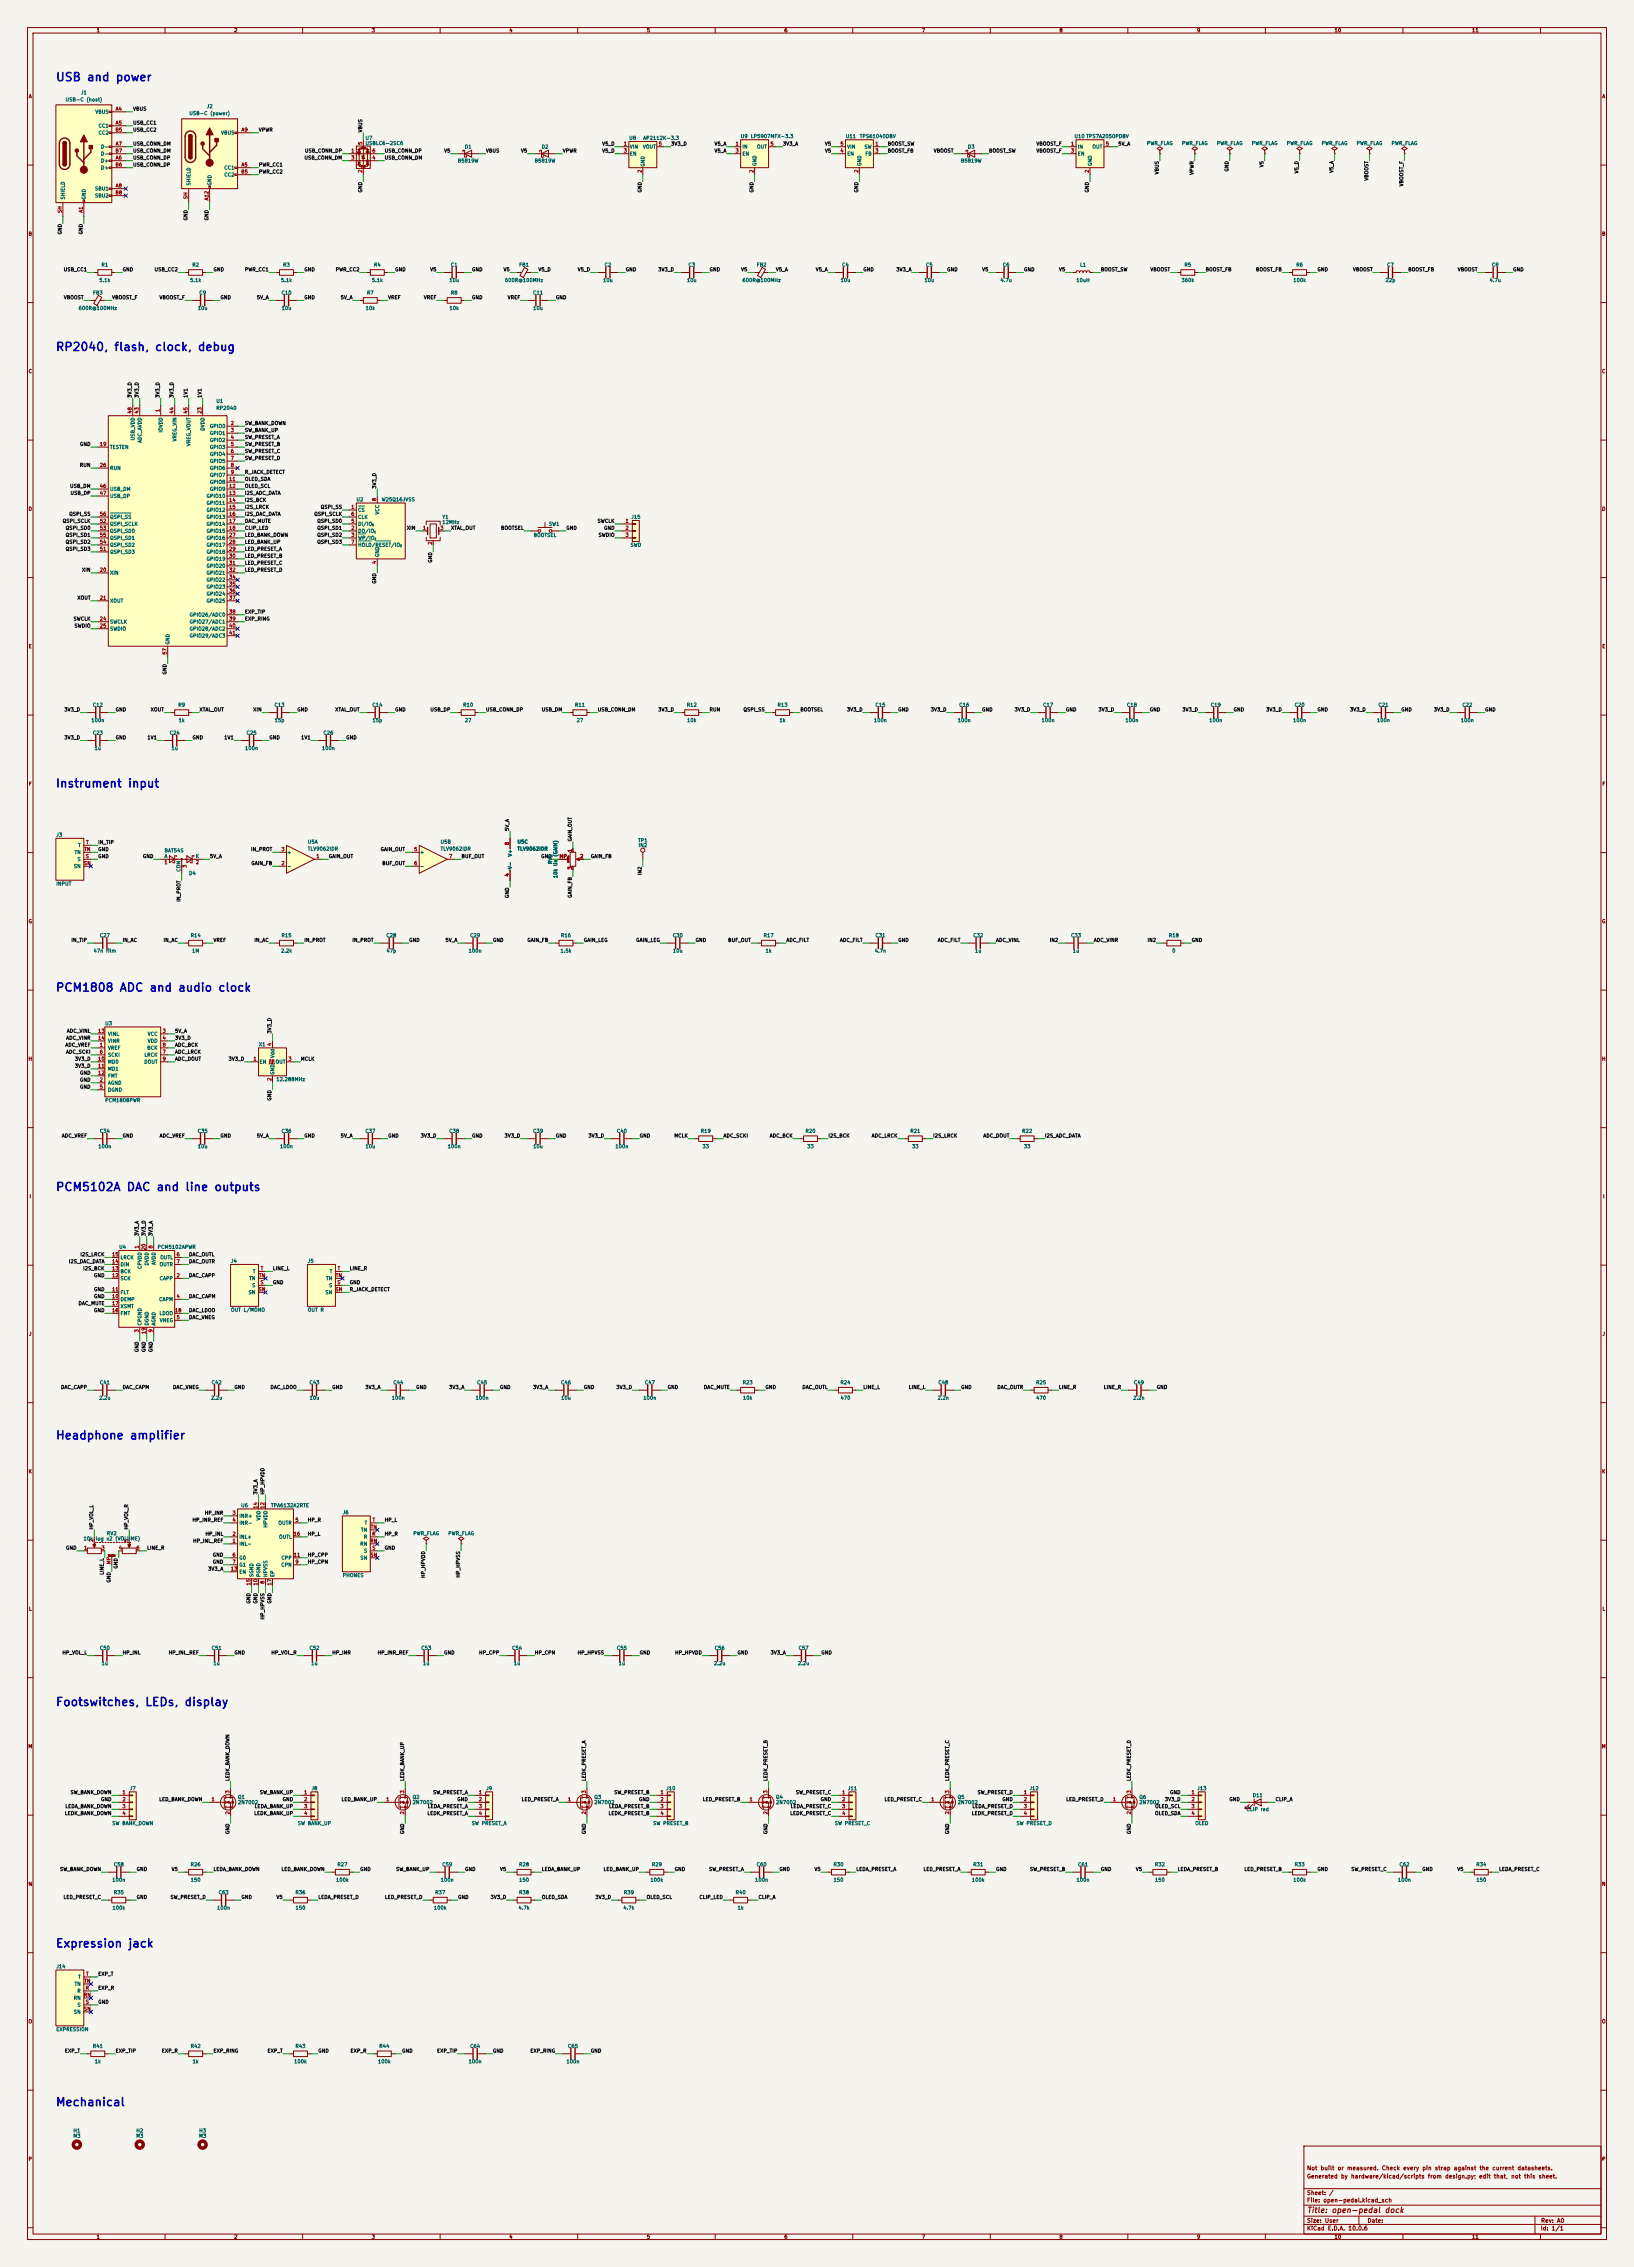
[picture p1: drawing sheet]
<svg xmlns="http://www.w3.org/2000/svg" width="594mm" height="824mm" viewBox="0 0 594 824" stroke-linecap="round" stroke-linejoin="round" font-family="sans-serif">
<defs><g id="words">
<g font-size="3" fill="#0000c2">
<text x="20.1" y="30.3">USB and power</text>
<text x="20.1" y="128.4">RP2040, flash, clock, debug</text>
<text x="20.1" y="287.1">Instrument input</text>
<text x="20.1" y="361.3">PCM1808 ADC and audio clock</text>
<text x="20.1" y="433.8">PCM5102A DAC and line outputs</text>
<text x="20.1" y="524.1">Headphone amplifier</text>
<text x="20.1" y="621.1">Footswitches, LEDs, display</text>
<text x="20.1" y="708.9">Expression jack</text>
<text x="20.1" y="766.6">Mechanical</text>
</g>
<text font-size="2" fill="#840000" x="475" y="805.1">Title: open-pedal dock</text>
<g font-size="1.5" fill="#840000">
<text x="475" y="789.5">Not built or measured. Check every pin strap against the current datasheets.</text>
<text x="475" y="792.5">Generated by hardware/kicad/scripts from design.py; edit that, not this sheet.</text>
<text x="475" y="801.2">File: open-pedal.kicad_sch</text>
<text x="475" y="798.5">Sheet: /</text>
<text x="475" y="808.6">Size: User</text>
<text x="497" y="808.6">Date:</text>
<text x="560" y="808.6">Rev: A0</text>
<text x="475" y="811.4">KiCad E.D.A. 10.0.6</text>
<text x="560" y="811.4">Id: 1/1</text>
</g>
<g font-size="1.3" fill="#840000">
<text x="35" y="12">1</text>
<text x="85" y="12">2</text>
<text x="135" y="12">3</text>
<text x="185" y="12">4</text>
<text x="235" y="12">5</text>
<text x="285" y="12">6</text>
<text x="335" y="12">7</text>
<text x="385" y="12">8</text>
<text x="435" y="12">9</text>
<text x="485" y="12">10</text>
<text x="535" y="12">11</text>
<text x="10.3" y="36">A</text>
<text x="582.3" y="36">A</text>
<text x="10.2" y="86">B</text>
<text x="582.2" y="86">B</text>
<text x="10.2" y="136">C</text>
<text x="582.2" y="136">C</text>
<text x="10.2" y="186">D</text>
<text x="582.2" y="186">D</text>
<text x="10.3" y="236">E</text>
<text x="582.3" y="236">E</text>
<text x="10.3" y="286">F</text>
<text x="582.3" y="286">F</text>
<text x="10.2" y="336">G</text>
<text x="582.2" y="336">G</text>
<text x="10.2" y="386">H</text>
<text x="582.2" y="386">H</text>
<text x="10.6" y="436">I</text>
<text x="582.6" y="436">I</text>
<text x="10.4" y="486">J</text>
<text x="582.4" y="486">J</text>
<text x="10.2" y="536">K</text>
<text x="582.2" y="536">K</text>
<text x="10.3" y="586">L</text>
<text x="582.3" y="586">L</text>
<text x="10.1" y="636">M</text>
<text x="582.1" y="636">M</text>
<text x="10.2" y="686">N</text>
<text x="582.2" y="686">N</text>
<text x="10.2" y="736">O</text>
<text x="582.2" y="736">O</text>
<text x="10.2" y="786">P</text>
<text x="582.2" y="786">P</text>
<text x="35" y="814.3">1</text>
<text x="85" y="814.3">2</text>
<text x="135" y="814.3">3</text>
<text x="185" y="814.3">4</text>
<text x="235" y="814.3">5</text>
<text x="285" y="814.3">6</text>
<text x="335" y="814.3">7</text>
<text x="385" y="814.3">8</text>
<text x="435" y="814.3">9</text>
<text x="485" y="814.3">10</text>
<text x="535" y="814.3">11</text>
</g>
<g font-size="1.3" fill="#006464">
<text x="29.3" y="34.6">J1</text>
<text x="23.7" y="37.2">USB-C (host)</text>
<text x="34.5" y="41.6">VBUS</text>
<text x="75" y="39.6">J2</text>
<text x="35.6" y="46.7">CC1</text>
<text x="68.7" y="42.2">USB-C (power)</text>
<text x="35.6" y="49.2">CC2</text>
<text x="80.2" y="49.2">VBUS</text>
<text x="132.7" y="51.1">U7</text>
<text x="132.7" y="53.1">USBLC6-2SC6</text>
<text x="228.6" y="51.1">U8</text>
<text x="233.7" y="51.1">AP2112K-3.3</text>
<text x="269.1" y="50.5">U9</text>
<text x="272.8" y="50.5">LP5907MFX-3.3</text>
<text x="307.3" y="50.5">U11</text>
<text x="312.4" y="50.5">TPS61040DBV</text>
<text x="390.4" y="50.5">U10 TPS7A2050PDBV</text>
<text x="416.8" y="53.1">PWR_FLAG</text>
<text x="429.5" y="53.1">PWR_FLAG</text>
<text x="442.2" y="53.1">PWR_FLAG</text>
<text x="454.9" y="53.1">PWR_FLAG</text>
<text x="467.6" y="53.1">PWR_FLAG</text>
<text x="480.3" y="53.1">PWR_FLAG</text>
<text x="493" y="53.1">PWR_FLAG</text>
<text x="505.7" y="53.1">PWR_FLAG</text>
<text x="36.6" y="59.4">D+</text>
<text x="36.6" y="54.3">D-</text>
<text x="36.6" y="56.9">D-</text>
<text x="166.3" y="59.4">B5819W</text>
<text x="168.8" y="54.3">D1</text>
<text x="194.2" y="59.4">B5819W</text>
<text x="196.8" y="54.3">D2</text>
<text x="228.8" y="54.3">VIN</text>
<text x="228.8" y="56.9">EN</text>
<text x="233.6" y="54.3">VOUT</text>
<text x="269.7" y="54.3">IN</text>
<text x="269.7" y="56.9">EN</text>
<text x="275" y="54.3">OUT</text>
<text x="307.8" y="56.9">EN</text>
<text x="307.8" y="54.3">VIN</text>
<text x="314.1" y="54.3">SW</text>
<text x="314.4" y="56.9">FB</text>
<text x="349.2" y="59.4">B5819W</text>
<text x="351.7" y="54.3">D3</text>
<text x="391.6" y="54.3">IN</text>
<text x="391.6" y="56.9">EN</text>
<text x="397" y="54.3">OUT</text>
<text x="36.6" y="61.9">D+</text>
<text x="81.4" y="61.9">CC1</text>
<text x="81.4" y="64.5">CC2</text>
<text x="234.6" y="60.8" transform="rotate(-90 234.6 60.8)">GND</text>
<text x="275.3" y="60.5" transform="rotate(-90 275.3 60.5)">GND</text>
<text x="313.4" y="60.5" transform="rotate(-90 313.4 60.5)">GND</text>
<text x="397.2" y="60.5" transform="rotate(-90 397.2 60.5)">GND</text>
<text x="34.4" y="69.6">SBU1</text>
<text x="69.5" y="67.6" transform="rotate(-90 69.5 67.6)">SHIELD</text>
<text x="77.2" y="67.6" transform="rotate(-90 77.2 67.6)">GND</text>
<text x="23.8" y="72.7" transform="rotate(-90 23.8 72.7)">SHIELD</text>
<text x="31.4" y="72.7" transform="rotate(-90 31.4 72.7)">GND</text>
<text x="34.4" y="72.1">SBU2</text>
<text x="36.7" y="97.2">R1</text>
<text x="69.8" y="97.2">R2</text>
<text x="102.8" y="97.2">R3</text>
<text x="135.8" y="97.2">R4</text>
<text x="163.7" y="97.2">C1</text>
<text x="188.6" y="97.2">FB1</text>
<text x="219.6" y="97.2">C2</text>
<text x="250.1" y="97.2">C3</text>
<text x="274.9" y="97.2">FB2</text>
<text x="306" y="97.2">C4</text>
<text x="336.5" y="97.2">C5</text>
<text x="364.4" y="97.2">C6</text>
<text x="392.5" y="97.2">L1</text>
<text x="430.4" y="97.2">R5</text>
<text x="471.1" y="97.2">R6</text>
<text x="504.1" y="97.2">C7</text>
<text x="542.2" y="97.2">C8</text>
<text x="33.6" y="107.4">FB3</text>
<text x="35.9" y="102.8">5.1k</text>
<text x="69" y="102.8">5.1k</text>
<text x="72.3" y="107.4">C9</text>
<text x="102" y="102.8">5.1k</text>
<text x="102.2" y="107.4">C10</text>
<text x="133.3" y="107.4">R7</text>
<text x="135" y="102.8">5.1k</text>
<text x="163.2" y="102.8">10u</text>
<text x="163.7" y="107.4">R8</text>
<text x="183.4" y="102.8">600R@100MHz</text>
<text x="193.6" y="107.4">C11</text>
<text x="219.1" y="102.8">10u</text>
<text x="249.5" y="102.8">10u</text>
<text x="269.7" y="102.8">600R@100MHz</text>
<text x="305.4" y="102.8">10u</text>
<text x="335.9" y="102.8">10u</text>
<text x="363.5" y="102.8">4.7u</text>
<text x="391.1" y="102.8">10uH</text>
<text x="429.3" y="102.8">360k</text>
<text x="470" y="102.8">100k</text>
<text x="503.5" y="102.8">22p</text>
<text x="541.3" y="102.8">4.7u</text>
<text x="28.4" y="113">600R@100MHz</text>
<text x="71.7" y="113">10u</text>
<text x="102.2" y="113">10u</text>
<text x="132.8" y="113">10k</text>
<text x="163.2" y="113">10k</text>
<text x="193.7" y="113">10u</text>
<text x="78.5" y="146.8">U1</text>
<text x="78.5" y="149.3">RP2040</text>
<text x="76.1" y="155.9">GPIO0</text>
<text x="49.2" y="160.3" transform="rotate(-90 49.2 160.3)">USB_VDD</text>
<text x="51.8" y="161.2" transform="rotate(-90 51.8 161.2)">ADC_AVDD</text>
<text x="59.4" y="157.4" transform="rotate(-90 59.4 157.4)">IOVDD</text>
<text x="64.5" y="160.7" transform="rotate(-90 64.5 160.7)">VREG_VIN</text>
<text x="74.6" y="156.8" transform="rotate(-90 74.6 156.8)">DVDD</text>
<text x="76.1" y="158.5">GPIO1</text>
<text x="76.1" y="161">GPIO2</text>
<text x="39.9" y="163.5">TESTEN</text>
<text x="69.5" y="162.3" transform="rotate(-90 69.5 162.3)">VREG_VOUT</text>
<text x="76.1" y="163.5">GPIO3</text>
<text x="76.1" y="166.1">GPIO4</text>
<text x="39.9" y="171.2">RUN</text>
<text x="76.1" y="168.6">GPIO5</text>
<text x="76.1" y="171.2">GPIO6</text>
<text x="76.1" y="173.7">GPIO7</text>
<text x="39.9" y="178.8">USB_DM</text>
<text x="76.1" y="176.2">GPIO8</text>
<text x="76.1" y="178.8">GPIO9</text>
<text x="39.9" y="181.3">USB_DP</text>
<text x="74.9" y="181.3">GPIO10</text>
<text x="74.9" y="183.9">GPIO11</text>
<text x="129.4" y="182.6">U2</text>
<text x="138.6" y="182.6">W25Q16JVSS</text>
<text x="39.9" y="191.5">QSPI_SCLK</text>
<text x="39.9" y="188.9">QSPI_SS</text>
<text x="74.9" y="186.4">GPIO12</text>
<text x="74.9" y="188.9">GPIO13</text>
<text x="74.9" y="191.5">GPIO14</text>
<text x="130" y="186.4">CS</text>
<text x="130" y="191.5">DI/IO</text>
<text x="130" y="188.9">CLK</text>
<text x="138.1" y="187.3" transform="rotate(-90 138.1 187.3)">VCC</text>
<text x="160.6" y="188.9">Y1</text>
<text x="160.6" y="190.8">12MHz</text>
<text x="199.4" y="191.5">SW1</text>
<text x="229.3" y="188.9">J15</text>
<text x="39.9" y="194">QSPI_SD0</text>
<text x="39.9" y="196.6">QSPI_SD1</text>
<text x="74.9" y="194">GPIO15</text>
<text x="74.9" y="196.6">GPIO16</text>
<text x="130" y="194">DO/IO</text>
<text x="130" y="196.6">WP/IO</text>
<text x="193.9" y="195.5">BOOTSEL</text>
<text x="39.9" y="201.6">QSPI_SD3</text>
<text x="39.9" y="199.1">QSPI_SD2</text>
<text x="74.9" y="199.1">GPIO17</text>
<text x="74.9" y="201.6">GPIO18</text>
<text x="130" y="199.1">HOLD/RESET/IO</text>
<text x="138.1" y="202.7" transform="rotate(-90 138.1 202.7)">GND</text>
<text x="229" y="199.1">SWD</text>
<text x="39.9" y="209.3">XIN</text>
<text x="74.9" y="204.2">GPIO19</text>
<text x="74.9" y="206.7">GPIO20</text>
<text x="74.9" y="209.3">GPIO21</text>
<text x="74.9" y="211.8">GPIO22</text>
<text x="74.9" y="214.3">GPIO23</text>
<text x="39.9" y="219.4">XOUT</text>
<text x="74.9" y="216.9">GPIO24</text>
<text x="74.9" y="219.4">GPIO25</text>
<text x="39.9" y="227">SWCLK</text>
<text x="68.8" y="224.5">GPIO26/ADC0</text>
<text x="68.8" y="227">GPIO27/ADC1</text>
<text x="39.9" y="229.6">SWDIO</text>
<text x="68.8" y="229.6">GPIO28/ADC2</text>
<text x="68.8" y="232.1">GPIO29/ADC3</text>
<text x="61.9" y="234.5" transform="rotate(-90 61.9 234.5)">GND</text>
<text x="33.6" y="257.3">C12</text>
<text x="64.7" y="257.3">R9</text>
<text x="99.6" y="257.3">C13</text>
<text x="135.2" y="257.3">C14</text>
<text x="168.2" y="257.3">R10</text>
<text x="208.8" y="257.3">R11</text>
<text x="249.5" y="257.3">R12</text>
<text x="282.5" y="257.3">R13</text>
<text x="318.1" y="257.3">C15</text>
<text x="348.5" y="257.3">C16</text>
<text x="379" y="257.3">C17</text>
<text x="409.5" y="257.3">C18</text>
<text x="440" y="257.3">C19</text>
<text x="470.5" y="257.3">C20</text>
<text x="500.9" y="257.3">C21</text>
<text x="531.4" y="257.3">C22</text>
<text x="33" y="262.9">100n</text>
<text x="64.8" y="262.9">1k</text>
<text x="99.7" y="262.9">15p</text>
<text x="135.2" y="262.9">15p</text>
<text x="168.8" y="262.9">27</text>
<text x="209.5" y="262.9">27</text>
<text x="249.6" y="262.9">10k</text>
<text x="283.2" y="262.9">1k</text>
<text x="317.5" y="262.9">100n</text>
<text x="348" y="262.9">100n</text>
<text x="378.5" y="262.9">100n</text>
<text x="409" y="262.9">100n</text>
<text x="439.4" y="262.9">100n</text>
<text x="469.9" y="262.9">100n</text>
<text x="500.4" y="262.9">100n</text>
<text x="530.9" y="262.9">100n</text>
<text x="33.6" y="267.4">C23</text>
<text x="61.5" y="267.4">C24</text>
<text x="89.5" y="267.4">C25</text>
<text x="117.4" y="267.4">C26</text>
<text x="34.3" y="273">1u</text>
<text x="62.2" y="273">1u</text>
<text x="88.9" y="273">100n</text>
<text x="116.9" y="273">100n</text>
<text x="20.3" y="304.5">J3</text>
<text x="26.9" y="310.9">TN</text>
<text x="28.3" y="308.3">T</text>
<text x="59.7" y="310.2">BAT54S</text>
<text x="104.2" y="310.9">+</text>
<text x="111.7" y="307.1">U5A</text>
<text x="111.7" y="309.6">TLV9062IDR</text>
<text x="152.5" y="310.9">+</text>
<text x="160" y="307.1">U5B</text>
<text x="160" y="309.6">TLV9062IDR</text>
<text x="186.4" y="311.6" transform="rotate(-90 186.4 311.6)">V+</text>
<text x="187.9" y="307.1">U5C</text>
<text x="187.9" y="309.6">TLV9062IDR</text>
<text x="202.9" y="311.7" transform="rotate(-90 202.9 311.7)">(GAIN)</text>
<text x="231.8" y="306.5">TP1</text>
<text x="232" y="308.3">IN2</text>
<text x="26.7" y="315.9">SN</text>
<text x="28" y="313.4">S</text>
<text x="59.7" y="312.3">A</text>
<text x="65.9" y="317.1" transform="rotate(-90 65.9 317.1)">COM</text>
<text x="71" y="312.3">K</text>
<text x="104.2" y="315.9">-</text>
<text x="152.5" y="315.9">-</text>
<text x="186.4" y="316.1" transform="rotate(-90 186.4 316.1)">V-</text>
<text x="201" y="314.4" transform="rotate(-90 201 314.4)">RV1</text>
<text x="20.3" y="322.3">INPUT</text>
<text x="68.6" y="318.5">D4</text>
<text x="202.9" y="319.5" transform="rotate(-90 202.9 319.5)">10k lin</text>
<text x="36.1" y="341.1">C27</text>
<text x="69.1" y="341.1">R14</text>
<text x="102.2" y="341.1">R15</text>
<text x="140.3" y="341.1">C28</text>
<text x="170.7" y="341.1">C29</text>
<text x="203.8" y="341.1">R16</text>
<text x="244.4" y="341.1">C30</text>
<text x="277.4" y="341.1">R17</text>
<text x="318.1" y="341.1">C31</text>
<text x="353.6" y="341.1">C32</text>
<text x="389.2" y="341.1">C33</text>
<text x="424.7" y="341.1">R18</text>
<text x="33.9" y="346.7">47n film</text>
<text x="69.7" y="346.7">1M</text>
<text x="102" y="346.7">2.2k</text>
<text x="140.3" y="346.7">47p</text>
<text x="170.2" y="346.7">100n</text>
<text x="203.6" y="346.7">1.5k</text>
<text x="244.5" y="346.7">10u</text>
<text x="278.2" y="346.7">1k</text>
<text x="317.8" y="346.7">4.7n</text>
<text x="354.3" y="346.7">1u</text>
<text x="389.9" y="346.7">1u</text>
<text x="426" y="346.7">0</text>
<text x="38.1" y="373.1">U3</text>
<text x="39.1" y="376.9">VINL</text>
<text x="53.5" y="376.9">VCC</text>
<text x="39.1" y="382">VREF</text>
<text x="39.1" y="379.4">VINR</text>
<text x="53.4" y="382">BCK</text>
<text x="53.5" y="379.4">VDD</text>
<text x="94" y="380.7">X1</text>
<text x="39.1" y="384.5">SCKI</text>
<text x="39.1" y="387.1">MD0</text>
<text x="39.1" y="389.6">MD1</text>
<text x="52.3" y="387.1">DOUT</text>
<text x="52.3" y="384.5">LRCK</text>
<text x="94.2" y="387.1">EN</text>
<text x="100" y="384.9" transform="rotate(-90 100 384.9)">Vdd</text>
<text x="100" y="387.1">OUT</text>
<text x="39.1" y="394.7">AGND</text>
<text x="39.1" y="392.1">FMT</text>
<text x="100" y="391" transform="rotate(-90 100 391)">GND</text>
<text x="100.3" y="393.4">12.288MHz</text>
<text x="38.1" y="401">PCM1808PWR</text>
<text x="39.1" y="397.2">DGND</text>
<text x="36.1" y="412.2">C34</text>
<text x="71.7" y="412.2">C35</text>
<text x="102.2" y="412.2">C36</text>
<text x="132.6" y="412.2">C37</text>
<text x="163.1" y="412.2">C38</text>
<text x="193.6" y="412.2">C39</text>
<text x="224.1" y="412.2">C40</text>
<text x="254.6" y="412.2">R19</text>
<text x="292.7" y="412.2">R20</text>
<text x="330.8" y="412.2">R21</text>
<text x="371.4" y="412.2">R22</text>
<text x="35.6" y="417.8">100n</text>
<text x="71.7" y="417.8">10u</text>
<text x="101.6" y="417.8">100n</text>
<text x="132.7" y="417.8">10u</text>
<text x="162.6" y="417.8">100n</text>
<text x="193.7" y="417.8">10u</text>
<text x="223.5" y="417.8">100n</text>
<text x="255.2" y="417.8">33</text>
<text x="293.3" y="417.8">33</text>
<text x="331.4" y="417.8">33</text>
<text x="372" y="417.8">33</text>
<text x="43.2" y="454.4">U4</text>
<text x="57.1" y="454.4">PCM5102APWR</text>
<text x="43.7" y="460.7">DIN</text>
<text x="43.7" y="458.2">LRCK</text>
<text x="51.8" y="461.6" transform="rotate(-90 51.8 461.6)">CPVDD</text>
<text x="54.3" y="460.3" transform="rotate(-90 54.3 460.3)">DVDD</text>
<text x="56.8" y="460.1" transform="rotate(-90 56.8 460.1)">AVDD</text>
<text x="57.9" y="460.7">OUTR</text>
<text x="58.1" y="458.2">OUTL</text>
<text x="83.8" y="459.5">J4</text>
<text x="111.7" y="459.5">J5</text>
<text x="43.7" y="465.8">SCK</text>
<text x="43.7" y="463.3">BCK</text>
<text x="57.9" y="465.8">CAPP</text>
<text x="90.4" y="465.8">TN</text>
<text x="91.8" y="463.3">T</text>
<text x="118.4" y="465.8">TN</text>
<text x="119.7" y="463.3">T</text>
<text x="43.7" y="473.4">DEMP</text>
<text x="43.7" y="470.9">FLT</text>
<text x="57.7" y="473.4">CAPM</text>
<text x="90.2" y="470.9">SN</text>
<text x="91.5" y="468.3">S</text>
<text x="118.1" y="470.9">SN</text>
<text x="119.5" y="468.3">S</text>
<text x="43.7" y="478.5">FMT</text>
<text x="43.7" y="476">XSMT</text>
<text x="57.8" y="478.5">LDOO</text>
<text x="83.8" y="477.2">OUT L/MONO</text>
<text x="111.7" y="477.2">OUT R</text>
<text x="51.8" y="482.1" transform="rotate(-90 51.8 482.1)">CPGND</text>
<text x="54.3" y="482.1" transform="rotate(-90 54.3 482.1)">DGND</text>
<text x="56.8" y="482.1" transform="rotate(-90 56.8 482.1)">AGND</text>
<text x="57.9" y="481">VNEG</text>
<text x="36.1" y="503.6">C41</text>
<text x="76.8" y="503.6">C42</text>
<text x="112.3" y="503.6">C43</text>
<text x="142.8" y="503.6">C44</text>
<text x="173.3" y="503.6">C45</text>
<text x="203.8" y="503.6">C46</text>
<text x="234.2" y="503.6">C47</text>
<text x="269.8" y="503.6">R23</text>
<text x="305.4" y="503.6">R24</text>
<text x="340.9" y="503.6">C48</text>
<text x="376.5" y="503.6">R25</text>
<text x="412" y="503.6">C49</text>
<text x="35.9" y="509.2">2.2u</text>
<text x="76.5" y="509.2">2.2u</text>
<text x="112.4" y="509.2">10u</text>
<text x="142.3" y="509.2">100n</text>
<text x="172.7" y="509.2">100n</text>
<text x="203.8" y="509.2">10u</text>
<text x="233.7" y="509.2">100n</text>
<text x="269.9" y="509.2">10k</text>
<text x="305.4" y="509.2">470</text>
<text x="340.7" y="509.2">2.2n</text>
<text x="376.5" y="509.2">470</text>
<text x="411.8" y="509.2">2.2n</text>
<text x="87.5" y="548.4">U6</text>
<text x="98.4" y="548.4">TPA6132A2RTE</text>
<text x="124.4" y="550.9">J6</text>
<text x="86.8" y="552.2">INR+</text>
<text x="86.8" y="554.7">INR-</text>
<text x="94.9" y="553" transform="rotate(-90 94.9 553)">VDD</text>
<text x="97.5" y="555.6" transform="rotate(-90 97.5 555.6)">HPVDD</text>
<text x="101" y="554.7">OUTR</text>
<text x="131.1" y="557.2">TN</text>
<text x="132.4" y="554.7">T</text>
<text x="30.2" y="560.4">10k</text>
<text x="34.6" y="560.4">log x2 (VOLUME)</text>
<text x="38.7" y="558.5">RV2</text>
<text x="86.8" y="562.3">INL-</text>
<text x="86.8" y="559.8">INL+</text>
<text x="101.3" y="559.8">OUTL</text>
<text x="130.8" y="562.3">RN</text>
<text x="132.1" y="559.8">R</text>
<text x="150.1" y="558.5">PWR_FLAG</text>
<text x="162.8" y="558.5">PWR_FLAG</text>
<text x="86.8" y="567.4">G0</text>
<text x="86.8" y="569.9">G1</text>
<text x="102.1" y="569.9">CPN</text>
<text x="102.1" y="567.4">CPP</text>
<text x="130.8" y="567.4">SN</text>
<text x="132.2" y="564.9">S</text>
<text x="86.8" y="572.5">EN</text>
<text x="92.4" y="573.6" transform="rotate(-90 92.4 573.6)">SGND</text>
<text x="94.9" y="573.6" transform="rotate(-90 94.9 573.6)">PGND</text>
<text x="97.5" y="573.6" transform="rotate(-90 97.5 573.6)">HPVSS</text>
<text x="100" y="573.6" transform="rotate(-90 100 573.6)">EP</text>
<text x="124.4" y="573.8">PHONES</text>
<text x="36.1" y="600.2">C50</text>
<text x="36.8" y="605.8">1u</text>
<text x="76.8" y="600.2">C51</text>
<text x="77.4" y="605.8">1u</text>
<text x="112.3" y="600.2">C52</text>
<text x="113" y="605.8">1u</text>
<text x="153" y="600.2">C53</text>
<text x="153.6" y="605.8">1u</text>
<text x="186" y="600.2">C54</text>
<text x="186.7" y="605.8">1u</text>
<text x="224.1" y="600.2">C55</text>
<text x="224.8" y="605.8">1u</text>
<text x="259.4" y="605.8">2.2u</text>
<text x="259.6" y="600.2">C56</text>
<text x="289.9" y="605.8">2.2u</text>
<text x="290.1" y="600.2">C57</text>
<text x="47" y="651.2">J7</text>
<text x="113.1" y="651.2">J8</text>
<text x="176.6" y="651.2">J9</text>
<text x="242" y="651.2">J10</text>
<text x="308.1" y="651.2">J11</text>
<text x="374.1" y="651.2">J12</text>
<text x="435.1" y="651.2">J13</text>
<text x="455.2" y="653.8">D11</text>
<text x="86.3" y="654.4">Q1</text>
<text x="86.3" y="656.3">2N7002</text>
<text x="149.8" y="654.4">Q2</text>
<text x="149.8" y="656.3">2N7002</text>
<text x="215.9" y="654.4">Q3</text>
<text x="215.9" y="656.3">2N7002</text>
<text x="281.9" y="654.4">Q4</text>
<text x="281.9" y="656.3">2N7002</text>
<text x="348" y="654.4">Q5</text>
<text x="348" y="656.3">2N7002</text>
<text x="414" y="654.4">Q6</text>
<text x="414" y="656.3">2N7002</text>
<text x="453" y="658.8">CLIP red</text>
<text x="40.7" y="663.9">SW BANK_DOWN</text>
<text x="108.1" y="663.9">SW BANK_UP</text>
<text x="171.3" y="663.9">SW PRESET_A</text>
<text x="237.3" y="663.9">SW PRESET_B</text>
<text x="303.3" y="663.9">SW PRESET_C</text>
<text x="369.4" y="663.9">SW PRESET_D</text>
<text x="434.4" y="663.9">OLED</text>
<text x="41.2" y="678.9">C58</text>
<text x="69.1" y="678.9">R26</text>
<text x="122.5" y="678.9">R27</text>
<text x="160.6" y="678.9">C59</text>
<text x="188.5" y="678.9">R28</text>
<text x="236.8" y="678.9">R29</text>
<text x="274.9" y="678.9">C60</text>
<text x="302.8" y="678.9">R30</text>
<text x="353.6" y="678.9">R31</text>
<text x="391.7" y="678.9">C61</text>
<text x="419.7" y="678.9">R32</text>
<text x="470.5" y="678.9">R33</text>
<text x="508.6" y="678.9">C62</text>
<text x="536.5" y="678.9">R34</text>
<text x="40.7" y="684.5">100n</text>
<text x="41.2" y="689.1">R35</text>
<text x="69.2" y="684.5">150</text>
<text x="79.3" y="689.1">C63</text>
<text x="107.2" y="689.1">R36</text>
<text x="122" y="684.5">100k</text>
<text x="158" y="689.1">R37</text>
<text x="160" y="684.5">100n</text>
<text x="188.5" y="689.1">R38</text>
<text x="188.6" y="684.5">150</text>
<text x="226.6" y="689.1">R39</text>
<text x="236.3" y="684.5">100k</text>
<text x="267.3" y="689.1">R40</text>
<text x="274.3" y="684.5">100n</text>
<text x="302.9" y="684.5">150</text>
<text x="353.1" y="684.5">100k</text>
<text x="391.2" y="684.5">100n</text>
<text x="419.7" y="684.5">150</text>
<text x="470" y="684.5">100k</text>
<text x="508" y="684.5">100n</text>
<text x="536.5" y="684.5">150</text>
<text x="40.7" y="694.7">100k</text>
<text x="78.8" y="694.7">100n</text>
<text x="107.3" y="694.7">150</text>
<text x="157.6" y="694.7">100k</text>
<text x="188.3" y="694.7">4.7k</text>
<text x="226.4" y="694.7">4.7k</text>
<text x="268" y="694.7">1k</text>
<text x="20.3" y="716">J14</text>
<text x="28.3" y="719.8">T</text>
<text x="26.9" y="722.3">TN</text>
<text x="28" y="724.9">R</text>
<text x="26.6" y="727.4">RN</text>
<text x="28" y="730">S</text>
<text x="26.7" y="732.5">SN</text>
<text x="20.3" y="738.9">EXPRESSION</text>
<text x="33.6" y="744.9">R41</text>
<text x="69.1" y="744.9">R42</text>
<text x="107.2" y="744.9">R43</text>
<text x="137.7" y="744.9">R44</text>
<text x="170.7" y="744.9">C64</text>
<text x="206.3" y="744.9">C65</text>
<text x="34.3" y="750.5">1k</text>
<text x="69.9" y="750.5">1k</text>
<text x="106.8" y="750.5">100k</text>
<text x="137.2" y="750.5">100k</text>
<text x="170.2" y="750.5">100n</text>
<text x="205.8" y="750.5">100n</text>
<text x="26.5" y="777.6">M3</text>
<text x="26.5" y="775.7">H1</text>
<text x="49.3" y="777.6">M3</text>
<text x="49.4" y="775.7">H2</text>
<text x="72.2" y="777.6">M3</text>
<text x="72.3" y="775.7">H3</text>
</g>
<g font-size="1.3" fill="#a90000">
<text x="41.9" y="40.5">A4</text>
<text x="41.9" y="45.6">A5</text>
<text x="41.8" y="48.1">B5</text>
<text x="41.9" y="53.2">A7</text>
<text x="87.6" y="48.1">A9</text>
<text x="131.9" y="52.8" transform="rotate(-90 131.9 52.8)">5</text>
<text x="226.6" y="53.2">1</text>
<text x="239.3" y="53.2">5</text>
<text x="267.2" y="53.2">1</text>
<text x="279.9" y="53.2">5</text>
<text x="305.3" y="53.2">5</text>
<text x="318" y="53.2">1</text>
<text x="389.2" y="53.2">1</text>
<text x="401.9" y="53.2">5</text>
<text x="41.8" y="55.8">B7</text>
<text x="41.9" y="58.3">A6</text>
<text x="127.5" y="55.8">1</text>
<text x="127.5" y="58.3">3</text>
<text x="135.2" y="58.3">4</text>
<text x="135.2" y="55.8">6</text>
<text x="226.6" y="55.8">3</text>
<text x="267.2" y="55.8">3</text>
<text x="305.3" y="55.8">4</text>
<text x="318" y="55.8">3</text>
<text x="389.2" y="55.8">3</text>
<text x="41.8" y="60.8">B6</text>
<text x="87.5" y="63.4">B5</text>
<text x="87.6" y="60.8">A5</text>
<text x="131.9" y="63" transform="rotate(-90 131.9 63)">2</text>
<text x="233.5" y="63" transform="rotate(-90 233.5 63)">2</text>
<text x="274.2" y="63" transform="rotate(-90 274.2 63)">2</text>
<text x="312.3" y="63" transform="rotate(-90 312.3 63)">2</text>
<text x="396.1" y="63" transform="rotate(-90 396.1 63)">2</text>
<text x="41.8" y="71">B8</text>
<text x="41.9" y="68.5">A8</text>
<text x="22.7" y="77.6" transform="rotate(-90 22.7 77.6)">SH</text>
<text x="30.3" y="77.5" transform="rotate(-90 30.3 77.5)">A1</text>
<text x="68.4" y="72.5" transform="rotate(-90 68.4 72.5)">SH</text>
<text x="76.1" y="73" transform="rotate(-90 76.1 73)">A12</text>
<text x="58.3" y="150" transform="rotate(-90 58.3 150)">1</text>
<text x="48.1" y="150.6" transform="rotate(-90 48.1 150.6)">48</text>
<text x="50.7" y="150.6" transform="rotate(-90 50.7 150.6)">43</text>
<text x="63.4" y="150.6" transform="rotate(-90 63.4 150.6)">44</text>
<text x="68.4" y="150.6" transform="rotate(-90 68.4 150.6)">45</text>
<text x="73.5" y="150.6" transform="rotate(-90 73.5 150.6)">23</text>
<text x="83.7" y="154.8">2</text>
<text x="83.7" y="157.4">3</text>
<text x="83.7" y="159.9">4</text>
<text x="36.1" y="162.4">19</text>
<text x="83.7" y="162.4">5</text>
<text x="83.7" y="165">6</text>
<text x="83.7" y="167.5">7</text>
<text x="36.1" y="170.1">26</text>
<text x="83.7" y="170.1">8</text>
<text x="83.7" y="172.6">9</text>
<text x="36.1" y="177.7">46</text>
<text x="83.1" y="175.1">11</text>
<text x="83.1" y="177.7">12</text>
<text x="36.1" y="180.2">47</text>
<text x="83.1" y="180.2">13</text>
<text x="83.1" y="182.8">14</text>
<text x="83.1" y="185.3">15</text>
<text x="127.5" y="185.3">1</text>
<text x="137" y="182.4" transform="rotate(-90 137 182.4)">8</text>
<text x="36.1" y="190.4">52</text>
<text x="36.1" y="187.8">56</text>
<text x="83.1" y="187.8">16</text>
<text x="83.1" y="190.4">17</text>
<text x="127.5" y="190.4">5</text>
<text x="127.5" y="187.8">6</text>
<text x="227.2" y="190.4">1</text>
<text x="36.1" y="192.9">53</text>
<text x="36.1" y="195.5">55</text>
<text x="83.1" y="192.9">18</text>
<text x="83.1" y="195.5">27</text>
<text x="127.5" y="192.9">2</text>
<text x="127.5" y="195.5">3</text>
<text x="153.6" y="192.9">1</text>
<text x="159.9" y="192.9">3</text>
<text x="227.2" y="192.9">2</text>
<text x="227.2" y="195.5">3</text>
<text x="36.1" y="200.5">51</text>
<text x="36.1" y="198">54</text>
<text x="83.1" y="198">28</text>
<text x="83.1" y="200.5">29</text>
<text x="83.1" y="203.1">30</text>
<text x="127.5" y="198">7</text>
<text x="157.3" y="198.2" transform="rotate(-90 157.3 198.2)">2</text>
<text x="36.1" y="208.2">20</text>
<text x="83.1" y="205.6">31</text>
<text x="83.1" y="208.2">32</text>
<text x="137" y="205.2" transform="rotate(-90 137 205.2)">4</text>
<text x="83.1" y="210.7">34</text>
<text x="83.1" y="213.2">35</text>
<text x="83.1" y="215.8">36</text>
<text x="36.1" y="218.3">21</text>
<text x="83.1" y="218.3">37</text>
<text x="36.1" y="225.9">24</text>
<text x="83.1" y="223.4">38</text>
<text x="83.1" y="225.9">39</text>
<text x="36.1" y="228.5">25</text>
<text x="83.1" y="228.5">40</text>
<text x="83.1" y="231">41</text>
<text x="60.8" y="238.2" transform="rotate(-90 60.8 238.2)">57</text>
<text x="30.5" y="309.8">TN</text>
<text x="31.1" y="307.2">T</text>
<text x="102.1" y="309.8">3</text>
<text x="150.4" y="309.8">5</text>
<text x="185.3" y="307.5" transform="rotate(-90 185.3 307.5)">8</text>
<text x="208.1" y="310" transform="rotate(-90 208.1 310)">1</text>
<text x="30.4" y="314.8">SN</text>
<text x="31" y="312.3">S</text>
<text x="59.6" y="314.5">1</text>
<text x="68.1" y="315.7" transform="rotate(-90 68.1 315.7)">3</text>
<text x="71" y="314.5">2</text>
<text x="102.1" y="314.8">2</text>
<text x="114.8" y="312.3">1</text>
<text x="150.4" y="314.8">6</text>
<text x="163.1" y="312.3">7</text>
<text x="203.2" y="312.3">MP</text>
<text x="208.1" y="316.3" transform="rotate(-90 208.1 316.3)">3</text>
<text x="210.7" y="312.3">2</text>
<text x="185.3" y="318.9" transform="rotate(-90 185.3 318.9)">4</text>
<text x="35.5" y="375.8">13</text>
<text x="59" y="375.8">3</text>
<text x="35.5" y="378.3">14</text>
<text x="36.1" y="380.9">1</text>
<text x="36.1" y="383.4">6</text>
<text x="59" y="378.3">4</text>
<text x="59" y="383.4">7</text>
<text x="59" y="380.9">8</text>
<text x="98.9" y="380.5" transform="rotate(-90 98.9 380.5)">4</text>
<text x="35.5" y="386">10</text>
<text x="35.5" y="388.5">11</text>
<text x="59" y="386">9</text>
<text x="92" y="386">1</text>
<text x="104.7" y="386">3</text>
<text x="35.5" y="391">12</text>
<text x="36.1" y="393.6">2</text>
<text x="98.9" y="393.2" transform="rotate(-90 98.9 393.2)">2</text>
<text x="36.1" y="396.1">5</text>
<text x="50.7" y="454.1" transform="rotate(-90 50.7 454.1)">1</text>
<text x="53.2" y="454.7" transform="rotate(-90 53.2 454.7)">20</text>
<text x="55.7" y="454.1" transform="rotate(-90 55.7 454.1)">8</text>
<text x="40.6" y="459.6">14</text>
<text x="40.6" y="457.1">15</text>
<text x="64" y="457.1">6</text>
<text x="64" y="459.6">7</text>
<text x="40.6" y="464.7">12</text>
<text x="40.6" y="462.2">13</text>
<text x="64" y="464.7">2</text>
<text x="94" y="464.7">TN</text>
<text x="94.5" y="467.2">S</text>
<text x="94.6" y="462.2">T</text>
<text x="121.9" y="464.7">TN</text>
<text x="122.5" y="467.2">S</text>
<text x="122.6" y="462.2">T</text>
<text x="40.6" y="472.3">10</text>
<text x="40.6" y="469.8">11</text>
<text x="64" y="472.3">4</text>
<text x="93.9" y="469.8">SN</text>
<text x="121.8" y="469.8">SN</text>
<text x="40.6" y="477.4">16</text>
<text x="40.6" y="474.9">17</text>
<text x="63.4" y="477.4">18</text>
<text x="64" y="479.9">5</text>
<text x="50.7" y="484.6" transform="rotate(-90 50.7 484.6)">3</text>
<text x="53.2" y="485.2" transform="rotate(-90 53.2 485.2)">19</text>
<text x="55.7" y="484.6" transform="rotate(-90 55.7 484.6)">9</text>
<text x="84.4" y="551.1">3</text>
<text x="93.8" y="548.7" transform="rotate(-90 93.8 548.7)">14</text>
<text x="96.4" y="548.7" transform="rotate(-90 96.4 548.7)">12</text>
<text x="84.4" y="553.6">4</text>
<text x="107.2" y="553.6">5</text>
<text x="134.6" y="556.1">TN</text>
<text x="135.3" y="553.6">T</text>
<text x="30.4" y="563.8">1</text>
<text x="34.2" y="560.8" transform="rotate(-90 34.2 560.8)">2</text>
<text x="36.7" y="563.8">3</text>
<text x="43.1" y="563.8">4</text>
<text x="46.9" y="560.8" transform="rotate(-90 46.9 560.8)">5</text>
<text x="49.4" y="563.8">6</text>
<text x="84.4" y="561.2">1</text>
<text x="84.4" y="558.7">2</text>
<text x="106.6" y="558.7">16</text>
<text x="134.5" y="561.2">RN</text>
<text x="135.1" y="558.7">R</text>
<text x="135.2" y="563.8">S</text>
<text x="40.5" y="568.9" transform="rotate(-90 40.5 568.9)">MP</text>
<text x="84.4" y="566.3">6</text>
<text x="84.4" y="568.8">7</text>
<text x="106.6" y="566.3">11</text>
<text x="107.2" y="568.8">9</text>
<text x="134.5" y="566.3">SN</text>
<text x="83.8" y="571.4">13</text>
<text x="91.3" y="576.7" transform="rotate(-90 91.3 576.7)">15</text>
<text x="93.8" y="576.7" transform="rotate(-90 93.8 576.7)">10</text>
<text x="96.4" y="576.1" transform="rotate(-90 96.4 576.1)">8</text>
<text x="98.9" y="576.7" transform="rotate(-90 98.9 576.7)">17</text>
<text x="44.4" y="652.7">1</text>
<text x="83.7" y="652.3" transform="rotate(-90 83.7 652.3)">3</text>
<text x="110.4" y="652.7">1</text>
<text x="147.2" y="652.3" transform="rotate(-90 147.2 652.3)">3</text>
<text x="173.9" y="652.7">1</text>
<text x="213.2" y="652.3" transform="rotate(-90 213.2 652.3)">3</text>
<text x="239.9" y="652.7">1</text>
<text x="279.3" y="652.3" transform="rotate(-90 279.3 652.3)">3</text>
<text x="306" y="652.7">1</text>
<text x="345.3" y="652.3" transform="rotate(-90 345.3 652.3)">3</text>
<text x="372" y="652.7">1</text>
<text x="411.3" y="652.3" transform="rotate(-90 411.3 652.3)">3</text>
<text x="433" y="652.7">1</text>
<text x="44.4" y="655.2">2</text>
<text x="44.4" y="657.7">3</text>
<text x="76.7" y="655.2">1</text>
<text x="83.7" y="659.9" transform="rotate(-90 83.7 659.9)">2</text>
<text x="110.4" y="655.2">2</text>
<text x="110.4" y="657.7">3</text>
<text x="140.2" y="655.2">1</text>
<text x="147.2" y="659.9" transform="rotate(-90 147.2 659.9)">2</text>
<text x="173.9" y="655.2">2</text>
<text x="173.9" y="657.7">3</text>
<text x="206.3" y="655.2">1</text>
<text x="213.2" y="659.9" transform="rotate(-90 213.2 659.9)">2</text>
<text x="239.9" y="655.2">2</text>
<text x="239.9" y="657.7">3</text>
<text x="272.3" y="655.2">1</text>
<text x="279.3" y="659.9" transform="rotate(-90 279.3 659.9)">2</text>
<text x="306" y="655.2">2</text>
<text x="306" y="657.7">3</text>
<text x="338.4" y="655.2">1</text>
<text x="345.3" y="659.9" transform="rotate(-90 345.3 659.9)">2</text>
<text x="372" y="655.2">2</text>
<text x="372" y="657.7">3</text>
<text x="404.4" y="655.2">1</text>
<text x="411.3" y="659.9" transform="rotate(-90 411.3 659.9)">2</text>
<text x="433" y="655.2">2</text>
<text x="433" y="657.7">3</text>
<text x="44.4" y="660.3">4</text>
<text x="110.4" y="660.3">4</text>
<text x="173.9" y="660.3">4</text>
<text x="239.9" y="660.3">4</text>
<text x="306" y="660.3">4</text>
<text x="372" y="660.3">4</text>
<text x="433" y="660.3">4</text>
<text x="31.1" y="718.7">T</text>
<text x="30.5" y="721.2">TN</text>
<text x="31" y="723.8">R</text>
<text x="30.3" y="726.3">RN</text>
<text x="30.4" y="731.4">SN</text>
<text x="31" y="728.9">S</text>
</g>
<g font-size="1.3" fill="#0f0f0f">
<text x="48.2" y="40.5">VBUS</text>
<text x="48.2" y="45.6">USB_CC1</text>
<text x="48.2" y="48.2">USB_CC2</text>
<text x="48.2" y="53.2">USB_CONN_DM</text>
<text x="94" y="48.2">VPWR</text>
<text x="132" y="48.3" transform="rotate(-90 132 48.3)">VBUS</text>
<text x="218.8" y="53.2">V5_D</text>
<text x="243.8" y="53.2">3V3_D</text>
<text x="259.6" y="53.2">V5_A</text>
<text x="284.5" y="53.2">3V3_A</text>
<text x="299.7" y="53.2">V5</text>
<text x="322.6" y="53.2">BOOST_SW</text>
<text x="376.6" y="53.2">VBOOST_F</text>
<text x="406.4" y="53.2">5V_A</text>
<text x="48.2" y="55.8">USB_CONN_DM</text>
<text x="48.2" y="58.3">USB_CONN_DP</text>
<text x="110.5" y="58.3">USB_CONN_DM</text>
<text x="110.7" y="55.8">USB_CONN_DP</text>
<text x="139.7" y="55.8">USB_CONN_DP</text>
<text x="139.7" y="58.3">USB_CONN_DM</text>
<text x="161.3" y="55.8">V5</text>
<text x="176.5" y="55.8">VBUS</text>
<text x="189.2" y="55.8">V5</text>
<text x="204.4" y="55.8">VPWR</text>
<text x="218.8" y="55.8">V5_D</text>
<text x="259.6" y="55.8">V5_A</text>
<text x="299.7" y="55.8">V5</text>
<text x="322.6" y="55.8">BOOST_FB</text>
<text x="339.3" y="55.8">VBOOST</text>
<text x="359.4" y="55.8">BOOST_SW</text>
<text x="376.6" y="55.8">VBOOST_F</text>
<text x="48.2" y="60.9">USB_CONN_DP</text>
<text x="94" y="60.9">PWR_CC1</text>
<text x="94" y="63.4">PWR_CC2</text>
<text x="421.5" y="63.6" transform="rotate(-90 421.5 63.6)">VBUS</text>
<text x="434.2" y="63.7" transform="rotate(-90 434.2 63.7)">VPWR</text>
<text x="446.9" y="62.5" transform="rotate(-90 446.9 62.5)">GND</text>
<text x="459.6" y="61" transform="rotate(-90 459.6 61)">V5</text>
<text x="472.3" y="63.2" transform="rotate(-90 472.3 63.2)">V5_D</text>
<text x="485" y="63" transform="rotate(-90 485 63)">V5_A</text>
<text x="497.7" y="65.9" transform="rotate(-90 497.7 65.9)">VBOOST</text>
<text x="132" y="70.2" transform="rotate(-90 132 70.2)">GND</text>
<text x="233.6" y="70.2" transform="rotate(-90 233.6 70.2)">GND</text>
<text x="274.2" y="70.2" transform="rotate(-90 274.2 70.2)">GND</text>
<text x="312.3" y="70.2" transform="rotate(-90 312.3 70.2)">GND</text>
<text x="396.1" y="70.2" transform="rotate(-90 396.1 70.2)">GND</text>
<text x="510.4" y="67.9" transform="rotate(-90 510.4 67.9)">VBOOST_F</text>
<text x="68.5" y="80.3" transform="rotate(-90 68.5 80.3)">GND</text>
<text x="76.1" y="80.3" transform="rotate(-90 76.1 80.3)">GND</text>
<text x="22.7" y="85.4" transform="rotate(-90 22.7 85.4)">GND</text>
<text x="30.4" y="85.4" transform="rotate(-90 30.4 85.4)">GND</text>
<text x="23" y="99">USB_CC1</text>
<text x="44.4" y="99">GND</text>
<text x="56" y="99">USB_CC2</text>
<text x="77.4" y="99">GND</text>
<text x="88.9" y="99">PWR_CC1</text>
<text x="110.5" y="99">GND</text>
<text x="121.9" y="99">PWR_CC2</text>
<text x="143.5" y="99">GND</text>
<text x="156.2" y="99">V5</text>
<text x="171.4" y="99">GND</text>
<text x="182.9" y="99">V5</text>
<text x="195.6" y="99">V5_D</text>
<text x="209.9" y="99">V5_D</text>
<text x="227.3" y="99">GND</text>
<text x="239.1" y="99">3V3_D</text>
<text x="257.8" y="99">GND</text>
<text x="269.3" y="99">V5</text>
<text x="281.9" y="99">V5_A</text>
<text x="296.4" y="99">V5_A</text>
<text x="313.7" y="99">GND</text>
<text x="325.7" y="99">3V3_A</text>
<text x="344.1" y="99">GND</text>
<text x="356.9" y="99">V5</text>
<text x="372.1" y="99">GND</text>
<text x="384.8" y="99">V5</text>
<text x="400" y="99">BOOST_SW</text>
<text x="418" y="99">VBOOST</text>
<text x="438.1" y="99">BOOST_FB</text>
<text x="456.4" y="99">BOOST_FB</text>
<text x="478.8" y="99">GND</text>
<text x="491.7" y="99">VBOOST</text>
<text x="511.8" y="99">BOOST_FB</text>
<text x="529.8" y="99">VBOOST</text>
<text x="549.9" y="99">GND</text>
<text x="23.1" y="109.1">VBOOST</text>
<text x="40.6" y="109.1">VBOOST_F</text>
<text x="57.8" y="109.1">VBOOST_F</text>
<text x="80" y="109.1">GND</text>
<text x="93.2" y="109.1">5V_A</text>
<text x="110.5" y="109.1">GND</text>
<text x="123.7" y="109.1">5V_A</text>
<text x="140.9" y="109.1">VREF</text>
<text x="153.9" y="109.1">VREF</text>
<text x="171.4" y="109.1">GND</text>
<text x="184.4" y="109.1">VREF</text>
<text x="201.9" y="109.1">GND</text>
<text x="48.1" y="144.8" transform="rotate(-90 48.1 144.8)">3V3_D</text>
<text x="50.7" y="144.8" transform="rotate(-90 50.7 144.8)">3V3_D</text>
<text x="58.3" y="144.8" transform="rotate(-90 58.3 144.8)">3V3_D</text>
<text x="63.4" y="144.8" transform="rotate(-90 63.4 144.8)">3V3_D</text>
<text x="68.5" y="144.8" transform="rotate(-90 68.5 144.8)">1V1</text>
<text x="73.5" y="144.8" transform="rotate(-90 73.5 144.8)">1V1</text>
<text x="88.9" y="154.8">SW_BANK_DOWN</text>
<text x="88.9" y="157.4">SW_BANK_UP</text>
<text x="88.9" y="159.9">SW_PRESET_A</text>
<text x="28.9" y="162.5">GND</text>
<text x="88.9" y="162.5">SW_PRESET_B</text>
<text x="88.9" y="165">SW_PRESET_C</text>
<text x="88.9" y="167.5">SW_PRESET_D</text>
<text x="28.9" y="170.1">RUN</text>
<text x="88.9" y="172.6">R_JACK_DETECT</text>
<text x="25.3" y="177.7">USB_DM</text>
<text x="88.9" y="175.2">OLED_SDA</text>
<text x="88.9" y="177.7">OLED_SCL</text>
<text x="137" y="177.8" transform="rotate(-90 137 177.8)">3V3_D</text>
<text x="25.5" y="180.2">USB_DP</text>
<text x="88.9" y="180.2">I2S_ADC_DATA</text>
<text x="88.9" y="182.8">I2S_BCK</text>
<text x="88.9" y="185.3">I2S_LRCK</text>
<text x="116.4" y="185.3">QSPI_SS</text>
<text x="22.6" y="190.4">QSPI_SCLK</text>
<text x="25" y="187.9">QSPI_SS</text>
<text x="88.9" y="187.9">I2S_DAC_DATA</text>
<text x="88.9" y="190.4">DAC_MUTE</text>
<text x="114.1" y="187.9">QSPI_SCLK</text>
<text x="115.2" y="190.4">QSPI_SD0</text>
<text x="217.1" y="190.4">SWCLK</text>
<text x="23.7" y="195.5">QSPI_SD1</text>
<text x="23.7" y="192.9">QSPI_SD0</text>
<text x="88.9" y="195.5">LED_BANK_DOWN</text>
<text x="88.9" y="192.9">CLIP_LED</text>
<text x="115.2" y="192.9">QSPI_SD1</text>
<text x="115.2" y="195.5">QSPI_SD2</text>
<text x="147.8" y="192.9">XIN</text>
<text x="163.8" y="192.9">XTAL_OUT</text>
<text x="182" y="192.9">BOOTSEL</text>
<text x="205.7" y="192.9">GND</text>
<text x="217.4" y="195.5">SWDIO</text>
<text x="219.4" y="192.9">GND</text>
<text x="23.7" y="198">QSPI_SD2</text>
<text x="23.7" y="200.6">QSPI_SD3</text>
<text x="88.9" y="198">LED_BANK_UP</text>
<text x="88.9" y="200.6">LED_PRESET_A</text>
<text x="88.9" y="203.1">LED_PRESET_B</text>
<text x="115.2" y="198">QSPI_SD3</text>
<text x="29.6" y="208.2">XIN</text>
<text x="88.9" y="205.6">LED_PRESET_C</text>
<text x="88.9" y="208.2">LED_PRESET_D</text>
<text x="157.4" y="204.8" transform="rotate(-90 157.4 204.8)">GND</text>
<text x="137" y="212.4" transform="rotate(-90 137 212.4)">GND</text>
<text x="28" y="218.3">XOUT</text>
<text x="26.6" y="226">SWCLK</text>
<text x="88.9" y="223.4">EXP_TIP</text>
<text x="88.9" y="226">EXP_RING</text>
<text x="26.9" y="228.5">SWDIO</text>
<text x="60.8" y="245.4" transform="rotate(-90 60.8 245.4)">GND</text>
<text x="23.2" y="259">3V3_D</text>
<text x="41.9" y="259">GND</text>
<text x="54.6" y="259">XOUT</text>
<text x="72.4" y="259">XTAL_OUT</text>
<text x="91.9" y="259">XIN</text>
<text x="107.9" y="259">GND</text>
<text x="121.7" y="259">XTAL_OUT</text>
<text x="143.5" y="259">GND</text>
<text x="156.3" y="259">USB_DP</text>
<text x="176.5" y="259">USB_CONN_DP</text>
<text x="196.7" y="259">USB_DM</text>
<text x="217.1" y="259">USB_CONN_DM</text>
<text x="239.1" y="259">3V3_D</text>
<text x="257.8" y="259">RUN</text>
<text x="270.1" y="259">QSPI_SS</text>
<text x="290.8" y="259">BOOTSEL</text>
<text x="307.7" y="259">3V3_D</text>
<text x="326.4" y="259">GND</text>
<text x="338.2" y="259">3V3_D</text>
<text x="356.8" y="259">GND</text>
<text x="368.7" y="259">3V3_D</text>
<text x="387.3" y="259">GND</text>
<text x="399.2" y="259">3V3_D</text>
<text x="417.8" y="259">GND</text>
<text x="429.6" y="259">3V3_D</text>
<text x="448.3" y="259">GND</text>
<text x="460.1" y="259">3V3_D</text>
<text x="478.8" y="259">GND</text>
<text x="490.6" y="259">3V3_D</text>
<text x="509.2" y="259">GND</text>
<text x="521.1" y="259">3V3_D</text>
<text x="539.7" y="259">GND</text>
<text x="23.2" y="269.1">3V3_D</text>
<text x="41.9" y="269.1">GND</text>
<text x="53.4" y="269.1">1V1</text>
<text x="69.8" y="269.1">GND</text>
<text x="81.4" y="269.1">1V1</text>
<text x="97.8" y="269.1">GND</text>
<text x="109.3" y="269.1">1V1</text>
<text x="125.7" y="269.1">GND</text>
<text x="185.3" y="302.3" transform="rotate(-90 185.3 302.3)">5V_A</text>
<text x="35.5" y="307.2">IN_TIP</text>
<text x="35.5" y="309.8">GND</text>
<text x="91.1" y="309.8">IN_PROT</text>
<text x="138.2" y="309.8">GAIN_OUT</text>
<text x="208.2" y="306.1" transform="rotate(-90 208.2 306.1)">GAIN_OUT</text>
<text x="35.5" y="312.3">GND</text>
<text x="51.8" y="312.3">GND</text>
<text x="76.2" y="312.3">5V_A</text>
<text x="91.2" y="314.9">GAIN_FB</text>
<text x="119.4" y="312.3">GAIN_OUT</text>
<text x="138.8" y="314.9">BUF_OUT</text>
<text x="167.6" y="312.3">BUF_OUT</text>
<text x="196.6" y="312.3">GND</text>
<text x="214.6" y="312.3">GAIN_FB</text>
<text x="233.6" y="318.4" transform="rotate(-90 233.6 318.4)">IN2</text>
<text x="65.9" y="328" transform="rotate(-90 65.9 328)">IN_PROT</text>
<text x="185.3" y="326.7" transform="rotate(-90 185.3 326.7)">GND</text>
<text x="208.2" y="326.6" transform="rotate(-90 208.2 326.6)">GAIN_FB</text>
<text x="25.8" y="342.8">IN_TIP</text>
<text x="44.4" y="342.8">IN_AC</text>
<text x="59.3" y="342.8">IN_AC</text>
<text x="77.4" y="342.8">VREF</text>
<text x="92.3" y="342.8">IN_AC</text>
<text x="110.5" y="342.8">IN_PROT</text>
<text x="127.9" y="342.8">IN_PROT</text>
<text x="148.6" y="342.8">GND</text>
<text x="161.8" y="342.8">5V_A</text>
<text x="179" y="342.8">GND</text>
<text x="191.5" y="342.8">GAIN_FB</text>
<text x="212.1" y="342.8">GAIN_LEG</text>
<text x="231.1" y="342.8">GAIN_LEG</text>
<text x="252.7" y="342.8">GND</text>
<text x="264.5" y="342.8">BUF_OUT</text>
<text x="285.7" y="342.8">ADC_FILT</text>
<text x="305.2" y="342.8">ADC_FILT</text>
<text x="326.4" y="342.8">GND</text>
<text x="340.7" y="342.8">ADC_FILT</text>
<text x="361.9" y="342.8">ADC_VINL</text>
<text x="381.4" y="342.8">IN2</text>
<text x="397.5" y="342.8">ADC_VINR</text>
<text x="417" y="342.8">IN2</text>
<text x="433" y="342.8">GND</text>
<text x="24.1" y="375.8">ADC_VINL</text>
<text x="63.5" y="375.8">5V_A</text>
<text x="98.9" y="376" transform="rotate(-90 98.9 376)">3V3_D</text>
<text x="23.6" y="380.9">ADC_VREF</text>
<text x="23.8" y="383.4">ADC_SCKI</text>
<text x="23.9" y="378.4">ADC_VINR</text>
<text x="63.5" y="378.4">3V3_D</text>
<text x="63.5" y="380.9">ADC_BCK</text>
<text x="63.5" y="383.4">ADC_LRCK</text>
<text x="27" y="386">3V3_D</text>
<text x="27" y="388.5">3V3_D</text>
<text x="63.5" y="386">ADC_DOUT</text>
<text x="82.9" y="386">3V3_D</text>
<text x="109.2" y="386">MCLK</text>
<text x="28.9" y="391.1">GND</text>
<text x="28.9" y="393.6">GND</text>
<text x="28.9" y="396.1">GND</text>
<text x="98.9" y="400.4" transform="rotate(-90 98.9 400.4)">GND</text>
<text x="22.3" y="413.9">ADC_VREF</text>
<text x="44.4" y="413.9">GND</text>
<text x="57.9" y="413.9">ADC_VREF</text>
<text x="80" y="413.9">GND</text>
<text x="93.2" y="413.9">5V_A</text>
<text x="110.5" y="413.9">GND</text>
<text x="123.7" y="413.9">5V_A</text>
<text x="140.9" y="413.9">GND</text>
<text x="152.8" y="413.9">3V3_D</text>
<text x="171.4" y="413.9">GND</text>
<text x="183.3" y="413.9">3V3_D</text>
<text x="201.9" y="413.9">GND</text>
<text x="213.7" y="413.9">3V3_D</text>
<text x="232.4" y="413.9">GND</text>
<text x="244.9" y="413.9">MCLK</text>
<text x="262.9" y="413.9">ADC_SCKI</text>
<text x="279.7" y="413.9">ADC_BCK</text>
<text x="301" y="413.9">I2S_BCK</text>
<text x="316.7" y="413.9">ADC_LRCK</text>
<text x="339.1" y="413.9">I2S_LRCK</text>
<text x="357.3" y="413.9">ADC_DOUT</text>
<text x="379.7" y="413.9">I2S_ADC_DATA</text>
<text x="50.7" y="449.6" transform="rotate(-90 50.7 449.6)">3V3_A</text>
<text x="53.2" y="449.6" transform="rotate(-90 53.2 449.6)">3V3_D</text>
<text x="55.8" y="449.6" transform="rotate(-90 55.8 449.6)">3V3_A</text>
<text x="24.9" y="459.6">I2S_DAC_DATA</text>
<text x="29" y="457.1">I2S_LRCK</text>
<text x="68.6" y="457.1">DAC_OUTL</text>
<text x="68.6" y="459.6">DAC_OUTR</text>
<text x="30.1" y="462.2">I2S_BCK</text>
<text x="34" y="464.7">GND</text>
<text x="68.6" y="464.7">DAC_CAPP</text>
<text x="99" y="462.2">LINE_L</text>
<text x="99" y="467.3">GND</text>
<text x="127" y="462.2">LINE_R</text>
<text x="127" y="467.3">GND</text>
<text x="34" y="469.8">GND</text>
<text x="34" y="472.3">GND</text>
<text x="68.6" y="472.3">DAC_CAPM</text>
<text x="127" y="469.8">R_JACK_DETECT</text>
<text x="28.4" y="474.9">DAC_MUTE</text>
<text x="34" y="477.4">GND</text>
<text x="68.6" y="477.4">DAC_LDOO</text>
<text x="68.6" y="480">DAC_VNEG</text>
<text x="50.7" y="491.8" transform="rotate(-90 50.7 491.8)">GND</text>
<text x="53.2" y="491.8" transform="rotate(-90 53.2 491.8)">GND</text>
<text x="55.8" y="491.8" transform="rotate(-90 55.8 491.8)">GND</text>
<text x="22" y="505.4">DAC_CAPP</text>
<text x="44.4" y="505.4">DAC_CAPM</text>
<text x="62.7" y="505.4">DAC_VNEG</text>
<text x="85.1" y="505.4">GND</text>
<text x="98.2" y="505.4">DAC_LDOO</text>
<text x="120.6" y="505.4">GND</text>
<text x="132.6" y="505.4">3V3_A</text>
<text x="151.1" y="505.4">GND</text>
<text x="163.1" y="505.4">3V3_A</text>
<text x="181.6" y="505.4">GND</text>
<text x="193.6" y="505.4">3V3_A</text>
<text x="212.1" y="505.4">GND</text>
<text x="223.9" y="505.4">3V3_D</text>
<text x="242.5" y="505.4">GND</text>
<text x="255.7" y="505.4">DAC_MUTE</text>
<text x="278.1" y="505.4">GND</text>
<text x="291.5" y="505.4">DAC_OUTL</text>
<text x="313.7" y="505.4">LINE_L</text>
<text x="330.2" y="505.4">LINE_L</text>
<text x="349.2" y="505.4">GND</text>
<text x="362.4" y="505.4">DAC_OUTR</text>
<text x="384.8" y="505.4">LINE_R</text>
<text x="401.1" y="505.4">LINE_R</text>
<text x="420.3" y="505.4">GND</text>
<text x="93.9" y="543.6" transform="rotate(-90 93.9 543.6)">3V3_A</text>
<text x="96.4" y="543.6" transform="rotate(-90 96.4 543.6)">HP_HPVDD</text>
<text x="74.3" y="551.1">HP_INR</text>
<text x="34.2" y="556.3" transform="rotate(-90 34.2 556.3)">HP_VOL_L</text>
<text x="46.9" y="556.3" transform="rotate(-90 46.9 556.3)">HP_VOL_R</text>
<text x="69.8" y="553.6">HP_INR_REF</text>
<text x="111.7" y="553.6">HP_R</text>
<text x="139.7" y="553.6">HP_L</text>
<text x="23.8" y="563.8">GND</text>
<text x="53.3" y="563.8">LINE_R</text>
<text x="70" y="561.2">HP_INL_REF</text>
<text x="74.5" y="558.7">HP_INL</text>
<text x="111.7" y="558.7">HP_L</text>
<text x="139.7" y="558.7">HP_R</text>
<text x="139.7" y="563.8">GND</text>
<text x="77.2" y="566.3">GND</text>
<text x="77.2" y="568.9">GND</text>
<text x="111.7" y="566.3">HP_CPP</text>
<text x="111.7" y="568.9">HP_CPN</text>
<text x="38" y="572.8" transform="rotate(-90 38 572.8)">LINE_L</text>
<text x="40.5" y="575.6" transform="rotate(-90 40.5 575.6)">GND</text>
<text x="43.1" y="570.5" transform="rotate(-90 43.1 570.5)">GND</text>
<text x="75.5" y="571.4">3V3_A</text>
<text x="154.8" y="573.9" transform="rotate(-90 154.8 573.9)">HP_HPVDD</text>
<text x="167.5" y="573.8" transform="rotate(-90 167.5 573.8)">HP_HPVSS</text>
<text x="91.3" y="583.2" transform="rotate(-90 91.3 583.2)">GND</text>
<text x="93.9" y="583.2" transform="rotate(-90 93.9 583.2)">GND</text>
<text x="98.9" y="583.2" transform="rotate(-90 98.9 583.2)">GND</text>
<text x="96.4" y="589" transform="rotate(-90 96.4 589)">HP_HPVSS</text>
<text x="22.5" y="601.9">HP_VOL_L</text>
<text x="44.4" y="601.9">HP_INL</text>
<text x="61.2" y="601.9">HP_INL_REF</text>
<text x="85.1" y="601.9">GND</text>
<text x="98.5" y="601.9">HP_VOL_R</text>
<text x="120.6" y="601.9">HP_INR</text>
<text x="137.1" y="601.9">HP_INR_REF</text>
<text x="161.3" y="601.9">GND</text>
<text x="174" y="601.9">HP_CPP</text>
<text x="194.3" y="601.9">HP_CPN</text>
<text x="209.8" y="601.9">HP_HPVSS</text>
<text x="232.4" y="601.9">GND</text>
<text x="245.2" y="601.9">HP_HPVDD</text>
<text x="267.9" y="601.9">GND</text>
<text x="280" y="601.9">3V3_A</text>
<text x="298.4" y="601.9">GND</text>
<text x="83.7" y="647.7" transform="rotate(-90 83.7 647.7)">LEDK_BANK_DOWN</text>
<text x="147.2" y="647.7" transform="rotate(-90 147.2 647.7)">LEDK_BANK_UP</text>
<text x="213.2" y="647.7" transform="rotate(-90 213.2 647.7)">LEDK_PRESET_A</text>
<text x="279.3" y="647.7" transform="rotate(-90 279.3 647.7)">LEDK_PRESET_B</text>
<text x="345.3" y="647.7" transform="rotate(-90 345.3 647.7)">LEDK_PRESET_C</text>
<text x="411.4" y="647.7" transform="rotate(-90 411.4 647.7)">LEDK_PRESET_D</text>
<text x="25.5" y="652.7">SW_BANK_DOWN</text>
<text x="94.3" y="652.7">SW_BANK_UP</text>
<text x="157.3" y="652.7">SW_PRESET_A</text>
<text x="223.1" y="652.7">SW_PRESET_B</text>
<text x="289.2" y="652.7">SW_PRESET_C</text>
<text x="355.2" y="652.7">SW_PRESET_D</text>
<text x="425.2" y="652.7">GND</text>
<text x="23.6" y="657.8">LEDA_BANK_DOWN</text>
<text x="36.5" y="655.2">GND</text>
<text x="57.7" y="655.2">LED_BANK_DOWN</text>
<text x="92.4" y="657.8">LEDA_BANK_UP</text>
<text x="102.6" y="655.2">GND</text>
<text x="124" y="655.2">LED_BANK_UP</text>
<text x="155.4" y="657.8">LEDA_PRESET_A</text>
<text x="166.1" y="655.2">GND</text>
<text x="189.5" y="655.2">LED_PRESET_A</text>
<text x="221.2" y="657.8">LEDA_PRESET_B</text>
<text x="232.1" y="655.2">GND</text>
<text x="255.3" y="655.2">LED_PRESET_B</text>
<text x="287.3" y="657.8">LEDA_PRESET_C</text>
<text x="298.2" y="655.2">GND</text>
<text x="321.4" y="655.2">LED_PRESET_C</text>
<text x="353.3" y="657.8">LEDA_PRESET_D</text>
<text x="364.2" y="655.2">GND</text>
<text x="387.4" y="655.2">LED_PRESET_D</text>
<text x="419.8" y="657.8">OLED_SCL</text>
<text x="423.3" y="655.2">3V3_D</text>
<text x="446.8" y="655.2">GND</text>
<text x="463.5" y="655.2">CLIP_A</text>
<text x="23.4" y="660.3">LEDK_BANK_DOWN</text>
<text x="92.2" y="660.3">LEDK_BANK_UP</text>
<text x="155.2" y="660.3">LEDK_PRESET_A</text>
<text x="221.1" y="660.3">LEDK_PRESET_B</text>
<text x="287.1" y="660.3">LEDK_PRESET_C</text>
<text x="353.1" y="660.3">LEDK_PRESET_D</text>
<text x="419.7" y="660.3">OLED_SDA</text>
<text x="83.7" y="667.1" transform="rotate(-90 83.7 667.1)">GND</text>
<text x="147.2" y="667.1" transform="rotate(-90 147.2 667.1)">GND</text>
<text x="213.2" y="667.1" transform="rotate(-90 213.2 667.1)">GND</text>
<text x="279.3" y="667.1" transform="rotate(-90 279.3 667.1)">GND</text>
<text x="345.3" y="667.1" transform="rotate(-90 345.3 667.1)">GND</text>
<text x="411.4" y="667.1" transform="rotate(-90 411.4 667.1)">GND</text>
<text x="21.7" y="680.6">SW_BANK_DOWN</text>
<text x="49.5" y="680.6">GND</text>
<text x="62.2" y="680.6">V5</text>
<text x="77.4" y="680.6">LEDA_BANK_DOWN</text>
<text x="102.2" y="680.6">LED_BANK_DOWN</text>
<text x="130.8" y="680.6">GND</text>
<text x="143.8" y="680.6">SW_BANK_UP</text>
<text x="168.9" y="680.6">GND</text>
<text x="181.6" y="680.6">V5</text>
<text x="196.8" y="680.6">LEDA_BANK_UP</text>
<text x="219.2" y="680.6">LED_BANK_UP</text>
<text x="245.1" y="680.6">GND</text>
<text x="257.6" y="680.6">SW_PRESET_A</text>
<text x="283.2" y="680.6">GND</text>
<text x="295.9" y="680.6">V5</text>
<text x="311.1" y="680.6">LEDA_PRESET_A</text>
<text x="335.5" y="680.6">LED_PRESET_A</text>
<text x="361.9" y="680.6">GND</text>
<text x="374.2" y="680.6">SW_PRESET_B</text>
<text x="400" y="680.6">GND</text>
<text x="412.8" y="680.6">V5</text>
<text x="428" y="680.6">LEDA_PRESET_B</text>
<text x="452.2" y="680.6">LED_PRESET_B</text>
<text x="478.8" y="680.6">GND</text>
<text x="491.1" y="680.6">SW_PRESET_C</text>
<text x="516.9" y="680.6">GND</text>
<text x="529.6" y="680.6">V5</text>
<text x="544.8" y="680.6">LEDA_PRESET_C</text>
<text x="22.9" y="690.8">LED_PRESET_C</text>
<text x="49.5" y="690.8">GND</text>
<text x="61.8" y="690.8">SW_PRESET_D</text>
<text x="87.6" y="690.8">GND</text>
<text x="100.3" y="690.8">V5</text>
<text x="115.5" y="690.8">LEDA_PRESET_D</text>
<text x="139.8" y="690.8">LED_PRESET_D</text>
<text x="166.3" y="690.8">GND</text>
<text x="178.2" y="690.8">3V3_D</text>
<text x="196.8" y="690.8">OLED_SDA</text>
<text x="216.3" y="690.8">3V3_D</text>
<text x="234.9" y="690.8">OLED_SCL</text>
<text x="254.1" y="690.8">CLIP_LED</text>
<text x="275.6" y="690.8">CLIP_A</text>
<text x="35.5" y="718.7">EXP_T</text>
<text x="35.5" y="723.8">EXP_R</text>
<text x="35.5" y="728.9">GND</text>
<text x="23.4" y="746.7">EXP_T</text>
<text x="41.9" y="746.7">EXP_TIP</text>
<text x="58.7" y="746.7">EXP_R</text>
<text x="77.4" y="746.7">EXP_RING</text>
<text x="97.1" y="746.7">EXP_T</text>
<text x="115.5" y="746.7">GND</text>
<text x="127.3" y="746.7">EXP_R</text>
<text x="146" y="746.7">GND</text>
<text x="158.7" y="746.7">EXP_TIP</text>
<text x="179" y="746.7">GND</text>
<text x="192.6" y="746.7">EXP_RING</text>
<text x="214.6" y="746.7">GND</text>
</g>
<g font-size=".8" fill="#006464">
<text x="135.2" y="191.5">0</text>
<text x="136" y="194">1</text>
<text x="136.1" y="196.6">2</text>
<text x="145.4" y="199.1">3</text>
</g>
<g font-size=".4" fill="#840000">
<text x="206.9" y="313.8" transform="rotate(-90 206.9 313.8)">Mounting</text>
<text x="39.3" y="565.7">Mounting</text>
</g>
</g></defs>
<path d="M0 0h594v824.3h-594z" fill="#f5f4ef" stroke="#f5f4ef" stroke-width=".36"/>
<g fill="none" stroke="#840000" stroke-width=".36">
<path d="M10 10h574v804.3h-574zM12 12h570v800.3h-570zM60 10v2M110 10v2M160 10v2M210 10v2M260 10v2M310 10v2M360 10v2M410 10v2M460 10v2M510 10v2"/>
<path d="M560 10v2M10 60h2M582 60h2M217.2 99.1h2.8M222 99.1h2.8M10 110h2M582 110h2M10 160h2M582 160h2M10 210h2M582 210h2M438.1 259.1h2.8"/>
<path d="M443 259.1h2.8M10 260h2M582 260h2M10 310h2M582 310h2M10 360h2M582 360h2M10 410h2M191.8 414h2.8M196.6 414h2.8M222.2 414h2.8M227.1 414h2.8"/>
<path d="M582 410h2M10 460h2M582 460h2M10 510h2M582 510h2M10 560h2M582 560h2M10 610h2M582 610h2M10 660h2M582 660h2M10 710h2"/>
<path d="M582 710h2M10 760h2M582 760h2M474 780.3h108v32h-108zM474 795.8h108M10 810h2M60 812.3v2M110 812.3v2M160 812.3v2M210 812.3v2M260 812.3v2M310 812.3v2"/>
<path d="M360 812.3v2M410 812.3v2M460 812.3v2M474 808.8h108M474 805.8h108M474 801.8h108M494 805.8v3M510 812.3v2M558 805.8v6.5M560 812.3v2M582 810h2"/>
</g>
<path d="M220.2 97v4.1M221.7 97v4.1M441.2 257.1v4M442.7 257.1v4M194.8 412v4.1M196.3 412v4.1M225.3 412v4.1M226.8 412v4.1" fill="none" stroke="#840000" stroke-width=".51"/>
<path d="M39.4 151.1h43.1v83.9h-43.1z" fill="#ffffc2"/>
<g fill="none" stroke="#840000" stroke-width=".36">
<path d="M459.7 54.6l1.1-.6-1.1-.6-1 .6 1 .6v1.3M459.7 55.9h.1M39.4 151.1h43.1v83.9h-43.1zM48.3 147.3v3.8M50.8 147.3v3.8M58.4 147.3v3.8M63.5 147.3v3.8M68.6 147.3v3.8M73.7 147.3v3.8M82.5 155h3.9M82.5 157.5h3.9M35.6 162.6h3.8"/>
<path d="M35.6 170.2h3.8M35.6 177.8h3.8M82.5 160h3.9M82.5 162.6h3.9M82.5 165.1h3.9M82.5 167.7h3.9M82.5 170.2h3.9M82.5 172.7h3.9M82.5 175.3h3.9M82.5 177.8h3.9M35.6 180.4h3.8M35.6 188h3.8"/>
<path d="M35.6 190.5h3.8M35.6 193.1h3.8M35.6 195.6h3.8M35.6 198.1h3.8M82.5 180.4h3.9M82.5 182.9h3.9M82.5 185.4h3.9M82.5 188h3.9M82.5 190.5h3.9M82.5 193.1h3.9M82.5 195.6h3.9M82.5 198.1h3.9"/>
<path d="M35.6 208.3h3.8M35.6 218.5h3.8M35.6 200.7h3.8M82.5 208.3h3.9M82.5 218.5h3.9M82.5 200.7h3.9M82.5 203.2h3.9M82.5 205.8h3.9M82.5 210.8h3.9M82.5 213.4h3.9M82.5 215.9h3.9M35.6 226.1h3.8"/>
<path d="M35.6 228.6h3.8M61 235v3.8M82.5 226.1h3.9M82.5 228.6h3.9M82.5 223.5h3.9M82.5 231.2h3.9M468.6 259.1h2.8M473.5 259.1h2.7M268 505.5h1.2M269.2 504.5h5.1v2h-5.1zM274.3 505.5h1.3M339.1 505.5h2.8"/>
<path d="M343.9 505.5h2.8"/>
</g>
<path d="M40.1 186.5h7.6" fill="none" stroke="#006464" stroke-width=".36"/>
<path d="M471.7 257.1v4M473.2 257.1v4M342.1 503.4v4.1M343.7 503.4v4.1" fill="none" stroke="#840000" stroke-width=".51"/>
<path d="M66 43.2h20.4v25.4h-20.4z" fill="#ffffc2"/>
<path d="M66 43.2h20.4v25.4h-20.4zM68.6 49.5l.2-.4 .4-.2 .5 .2 .1 .4M68.6 57.2l.2 .4 .4 .2 .5-.2 .1-.4M85.3 48h1.1v.5h-1.1zM86.4 48.3h5M68.6 68.6v5.1M75.9 67.6h.6v1h-.6zM76.2 68.6v5.1M85.3 60.7h1.1v.5h-1.1zM85.3 63.3h1.1v.5h-1.1zM86.4 61h5M86.4 63.5h5" fill="none" stroke="#840000" stroke-width=".36"/>
<path d="M67.9 48.2a1.9 1.9 0 0 1 2-.4 1.9 1.9 0 0 1 1.2 1.7v7.7a1.91 1.91 0 0 1-1.9 1.9 1.91 1.91 0 0 1-1.9-1.9v-7.8zM73.7 52.9v1.2l2.5 2.6M76.2 49v10.2M78.7 51.6v1.3l-2.5 2.5" fill="none" stroke="#840000" stroke-width=".51"/>
<g fill="#840000" stroke="#840000" stroke-width=".36">
<path d="M68.6 49.5h1.2v7.7h-1.2z"/>
<path d="M68.8 49.1l.7-.1 .3 .5h-1.2z"/>
<path d="M68.6 57.2h1.2l-.1 .4-.5 .2-.4-.2z"/>
<path d="M76.2 46.5l1.3 2.5h-2.6z"/>
<path d="M78.1 50.3h1.3v1.3h-1.3z"/>
<circle cx="73.7" cy="52.2" r=".63"/>
<circle cx="76.2" cy="59.2" r="1.27"/>
</g>
<path d="M228.6 51.5h10.2v9.5h-10.2z" fill="#ffffc2"/>
<g fill="none" stroke="#840000" stroke-width=".36">
<path d="M226.1 53.4h2.5M226.1 55.9h2.5M228.6 51.5h10.2v9.5h-10.2zM238.8 53.4h2.5M233.7 61v2.5M428 99.1h1.3M429.3 98.1h5v2h-5zM434.3 99.1h1.3M207 259.1h1.3M208.3 258.1h5.1v2h-5.1zM213.4 259.1h1.2M252.7 414h1.3"/>
<path d="M254 413h5.1v2.1h-5.1zM259.1 414h1.2M290.8 414h1.3M292.1 413h5.1v2.1h-5.1zM297.2 414h1.2"/>
</g>
<path d="M20.3 38.1h20.3v35.6h-20.3z" fill="#ffffc2"/>
<g fill="none" stroke="#840000" stroke-width=".36">
<path d="M20.3 38.1h20.3v35.6h-20.3zM22.9 52.1l.1-.5 .5-.1 .4 .1 .2 .5M22.9 59.7l.1 .5 .5 .1 .4-.1 .2-.5M39.6 40.4h1v.5h-1zM39.6 45.5h1v.5h-1zM39.6 48h1v.5h-1zM39.6 53.1h1v.5h-1zM39.6 55.6h1v.6h-1zM39.6 58.2h1v.5h-1zM40.6 40.7h5.1M40.6 45.7h5.1M40.6 58.4h5.1"/>
<path d="M40.6 53.4h5.1M40.6 48.3h5.1M40.6 55.9h5.1M166.4 55.9h7.6M168.3 55.3v-.7h.6v2.6h.6v-.7M168.9 55.9l2.5-1.3v2.6zM472.4 54.6l1.1-.6-1.1-.6-1 .6 1 .6v1.3M472.4 55.9h.1M485.1 54.6l1.1-.6-1.1-.6-1 .6 1 .6v1.3M485.1 55.9h.1M22.9 73.7v5.1M30.2 72.7h.5v1h-.5z"/>
<path d="M30.5 73.7v5.1M39.6 60.7h1v.5h-1zM39.6 68.3h1v.6h-1zM39.6 70.9h1v.5h-1zM40.6 68.6h5.1M40.6 61h5.1M40.6 71.1h5.1M247.6 99.1h2.8M252.5 99.1h2.8M499.1 259.1h2.8M503.9 259.1h2.8M529.6 259.1h2.8"/>
<path d="M534.4 259.1h2.8M31.7 269.3h2.8M36.6 269.3h2.8M59.7 269.3h2.8M64.5 269.3h2.8M303.5 505.5h1.3M304.8 504.5h5.1v2h-5.1zM309.9 505.5h1.2M410.2 505.5h2.8M415 505.5h2.8"/>
</g>
<g fill="none" stroke="#840000" stroke-width=".51">
<path d="M22.1 50.8a1.9 1.9 0 0 1 2.1-.5 1.9 1.9 0 0 1 1.2 1.8v7.6a1.91 1.91 0 0 1-1.9 1.9 1.91 1.91 0 0 1-1.9-1.9v-7.8zM27.9 55.4v1.3l2.6 2.5M30.5 51.6v10.1M33 54.1v1.3l-2.5 2.5M250.7 97v4.1M252.2 97v4.1M502.2 257.1v4M503.7 257.1v4M532.6 257.1v4M534.2 257.1v4M34.8 267.2v4.1M36.3 267.2v4.1"/>
<path d="M62.7 267.2v4.1M64.3 267.2v4.1M413.3 503.4v4.1M414.8 503.4v4.1"/>
</g>
<g fill="#840000" stroke="#840000" stroke-width=".36">
<path d="M22.9 52.1h1.2v7.6h-1.2z"/>
<path d="M23 51.6l.8-.1 .3 .6h-1.2z"/>
<path d="M22.9 59.7h1.2l-.2 .5-.4 .1-.5-.1z"/>
<path d="M30.5 49l1.2 2.6h-2.5z"/>
<path d="M32.4 52.9h1.3v1.2h-1.3z"/>
<circle cx="27.9" cy="54.8" r=".63"/>
<circle cx="30.5" cy="61.7" r="1.27"/>
</g>
<path d="M391.2 50.8h10.1v10.2h-10.1z" fill="#ffffc2"/>
<path d="M388.6 53.4h2.6M388.6 55.9h2.6M391.2 50.8h10.1v10.2h-10.1zM401.3 53.4h2.6M396.2 61v2.5" fill="none" stroke="#840000" stroke-width=".36"/>
<path d="M129.5 182.9h17.8v20.3h-17.8z" fill="#ffffc2"/>
<path d="M127 185.4h2.5M127 193.1h2.5M127 195.6h2.5M127 190.5h2.5M127 188h2.5M127 198.1h2.5M129.5 182.9h17.8v20.3h-17.8zM137.2 180.4v2.5M137.2 203.2v2.6" fill="none" stroke="#840000" stroke-width=".36"/>
<path d="M130.3 184h2.2M130.3 194.2h2.4M130.3 196.7h4.7M136.6 196.7h5.5" fill="none" stroke="#006464" stroke-width=".36"/>
<path d="M307.3 50.8h10.2v10.2h-10.2z" fill="#ffffc2"/>
<g fill="none" stroke="#840000" stroke-width=".36">
<path d="M304.8 53.4h2.5M304.8 55.9h2.5M307.3 50.8h10.2v10.2h-10.2zM317.5 53.4h2.5M317.5 55.9h2.5M421.6 54.6l1.1-.6-1.1-.6-1 .6 1 .6v1.3M421.6 55.9h.1M434.3 54.6l1.1-.6-1.1-.6-1 .6 1 .6v1.3M434.3 55.9h.1M447 54.6l1.1-.6-1.1-.6-1 .6 1 .6v1.3M447 55.9h.1M312.4 61v2.5"/>
<path d="M34.3 99.1h1.3M35.6 98.1h5v2h-5zM40.6 99.1h1.3M188 99.1h1.6M190.7 97.3l1.2 .7-1.7 2.9-1.2-.7zM191.3 99.1h1.7M274.3 99.1h1.7M277.1 97.3l1.2 .7-1.7 2.9-1.2-.7zM277.6 99.1h1.8M334 99.1h2.8M338.8 99.1h2.8M361.9 99.1h2.8"/>
<path d="M366.8 99.1h2.8M33 109.2h1.7M35.8 107.4l1.2 .7-1.7 3-1.2-.7zM36.3 109.2h1.8M166.4 259.1h1.2M167.6 258.1h5.1v2h-5.1zM172.7 259.1h1.3M374.6 505.5h1.3M375.9 504.5h5.1v2h-5.1zM381 505.5h1.3"/>
</g>
<path d="M337.1 97v4.1M338.6 97v4.1M365 97v4.1M366.5 97v4.1" fill="none" stroke="#840000" stroke-width=".51"/>
<path d="M20.3 304.8h10.2v15.3h-10.2z" fill="#ffffc2"/>
<g fill="none" stroke="#840000" stroke-width=".36">
<path d="M194.3 55.9h7.6M196.2 55.3v-.7h.6v2.6h.7v-.7M196.8 55.9l2.6-1.3v2.6zM67.3 99.1h1.3M68.6 98.1h5.1v2h-5.1zM73.7 99.1h1.2M133.3 99.1h1.3M134.6 98.1h5.1v2h-5.1zM139.7 99.1h1.3M389.9 99.1h1.3l.1-.5 .5-.2 .4 .2 .2 .5 .2-.5 .5-.2 .4 .2 .2 .5 .2-.5 .4-.2 .5 .2 .2 .5 .2-.5 .4-.2 .5 .2 .1 .5h1.3M468.6 99.1h1.3M469.9 98.1h5.1v2h-5.1z"/>
<path d="M475 99.1h1.2M501.6 99.1h2.8M506.5 99.1h2.8M69.8 109.2h2.8M74.7 109.2h2.8M100.3 109.2h2.8M105.2 109.2h2.7M130.8 109.2h1.3M132.1 108.2h5.1v2.1h-5.1zM137.2 109.2h1.2M161.3 109.2h1.3M162.6 108.2h5v2.1h-5z"/>
<path d="M167.6 109.2h1.3M191.8 109.2h2.8M196.6 109.2h2.8M193 193.1h2.6M195.6 191.8h5.1M198.1 190v1.8M200.7 193.1h2.5M133.3 259.1h2.8M138.2 259.1h2.8M20.3 304.8h10.2v15.3h-10.2zM30.5 312.4h2.5M30.5 315h2.5"/>
<path d="M30.5 307.4h2.5M30.5 309.9h2.5M201.9 505.5h2.8M206.8 505.5h2.7M232.4 505.5h2.8M237.2 505.5h2.8"/>
<circle cx="196.1" cy="193.1" r=".51"/>
<circle cx="200.2" cy="193.1" r=".51"/>
</g>
<g fill="none" stroke="#840000" stroke-width=".51">
<path d="M504.7 97v4.1M506.2 97v4.1M72.9 107.2v4.1M74.4 107.2v4.1M103.4 107.2v4.1M104.9 107.2v4.1M194.8 107.2v4.1M196.3 107.2v4.1M136.4 257.1v4M137.9 257.1v4M205 503.4v4.1M206.5 503.4v4.1"/>
<path d="M235.5 503.4v4.1M237 503.4v4.1"/>
</g>
<path d="M38.1 373.4h20.3v25.4h-20.3z" fill="#ffffc2"/>
<g fill="none" stroke="#840000" stroke-width=".36">
<path d="M153.7 193.1h1.7M154.9 190.8v-1.3h5.1v1.3M154.9 195.3v1.3h5.1v-1.3M156.3 190.5h2.3v5.1h-2.3zM157.5 196.6v1.5M159.5 193.1h1.8M35.6 375.9h2.5M35.6 378.5h2.5M38.1 373.4h20.3v25.4h-20.3zM58.4 375.9h2.6M58.4 378.5h2.6M35.6 381h2.5"/>
<path d="M35.6 393.7h2.5M35.6 396.3h2.5M35.6 383.6h2.5M35.6 386.1h2.5M35.6 388.6h2.5M35.6 391.2h2.5M58.4 381h2.6M58.4 383.6h2.6M58.4 386.1h2.6"/>
</g>
<path d="M155.4 191.8v2.5M159.5 191.8v2.5" fill="none" stroke="#840000" stroke-width=".51"/>
<path d="M229.9 189.2h2.5v7.7h-2.5z" fill="#ffffc2"/>
<path d="M226.1 190.5h3.8M226.1 193.1h3.8M226.1 195.6h3.8M229.9 189.2h2.5v7.7h-2.5zM229.9 190.4h1.2v.2h-1.2zM229.9 192.9h1.2v.3h-1.2zM229.9 195.5h1.2v.2h-1.2z" fill="none" stroke="#840000" stroke-width=".36"/>
<path d="M269.2 50.8h10.2v10.2h-10.2z" fill="#ffffc2"/>
<path d="M266.7 53.4h2.5M266.7 55.9h2.5M269.2 50.8h10.2v10.2h-10.2zM279.4 53.4h2.5M274.3 61v2.5M539.7 99.1h2.8M544.6 99.1h2.8M62.2 259.1h1.3M63.5 258.1h5.1v2h-5.1zM68.6 259.1h1.2" fill="none" stroke="#840000" stroke-width=".36"/>
<path d="M542.8 97v4.1M544.3 97v4.1" fill="none" stroke="#840000" stroke-width=".51"/>
<path d="M129.5 53.1h5.1v8.1h-5.1z" fill="#ffffc2"/>
<g fill="#840000" stroke="#840000" stroke-width=".51">
<circle cx="130.6" cy="55.9" r=".25"/>
<circle cx="131.6" cy="53.9" r=".25"/>
<circle cx="131.6" cy="60.5" r=".25"/>
<circle cx="132.6" cy="53.9" r=".25"/>
<circle cx="132.6" cy="60.5" r=".25"/>
<circle cx="133.6" cy="58.4" r=".25"/>
</g>
<g fill="none" stroke="#840000" stroke-width=".36">
<path d="M127 55.9h10.2M127 58.4h10.2M129.5 53.1h5.1v8.1h-5.1zM130 58.9h1.1M130 54.4h1.1M130.6 54.4l.5 1h-1.1zM130.6 58.9l.5 1.1h-1.1zM131.6 53.9h-1v6.6h1M132.1 50.8v2.6l-.5 .5h1l-.5 .5v5.6l-.5 .5h1l-.5 .5v2.5M132.1 56.7l.5 1h-1zM132.6 56.7h-1v.3M132.6 53.9h1v6.6h-1"/>
<path d="M133.1 58.9h1M133.1 54.4h1M133.6 54.4l.5 1h-1zM133.6 58.9l.5 1.1h-1zM349.2 55.9h7.7M351.2 55.3v-.7h.6v2.6h.6v-.7M351.8 55.9l2.5-1.3v2.6zM497.8 54.6l1.1-.6-1.1-.6-1 .6 1 .6v1.3M497.8 55.9h.1M510.5 54.6l1.1-.6-1.1-.6-1 .6 1 .6v1.3M510.5 55.9h.1M100.3 99.1h1.3"/>
<path d="M101.6 98.1h5.1v2h-5.1zM106.7 99.1h1.2M161.3 99.1h2.8M166.1 99.1h2.8M303.5 99.1h2.8M308.4 99.1h2.7M31.7 259.1h2.8M36.6 259.1h2.8M97.8 259.1h2.8M102.6 259.1h2.8M247.6 259.1h1.3M248.9 258.1h5.1v2h-5.1z"/>
<path d="M254 259.1h1.3M87.6 269.3h2.8M92.5 269.3h2.7M115.6 269.3h2.8M120.4 269.3h2.8M185.4 304.8v3.8M185.4 316.2v3.9M203.2 312.4h3M206.2 311.4v2.1M207.3 309.9h2v5.1h-2zM208.3 308.6v1.3M208.3 315v1.2"/>
<path d="M209.8 312.4h2.3M233.7 309.9v2.5M168.9 342.9h2.8M173.7 342.9h2.8M201.9 342.9h1.3M203.2 341.9h5.1v2h-5.1zM208.3 342.9h1.2M242.6 342.9h2.8M247.4 342.9h2.8M328.9 414h1.3M330.2 413h5.1v2.1h-5.1zM335.3 414h1.2"/>
<path d="M369.6 414h1.2M370.8 413h5.1v2.1h-5.1zM375.9 414h1.3"/>
<circle cx="233.7" cy="309.1" r=".76"/>
</g>
<g fill="none" stroke="#840000" stroke-width=".51">
<path d="M164.3 97v4.1M165.9 97v4.1M306.6 97v4.1M308.1 97v4.1M34.8 257.1v4M36.3 257.1v4M100.8 257.1v4M102.4 257.1v4M90.7 267.2v4.1M92.2 267.2v4.1M118.6 267.2v4.1M120.1 267.2v4.1"/>
<path d="M172 340.9v4.1M173.5 340.9v4.1M245.6 340.9v4.1M247.1 340.9v4.1"/>
</g>
<path d="M209.4 312.4l1.2-.5v1z" fill="#840000" stroke="#840000" stroke-width=".36"/>
<path d="M152.4 307.4l10.2 5-10.2 5.1z" fill="#ffffc2"/>
<path d="M149.9 309.9h2.5M149.9 315h2.5M152.4 307.4l10.2 5-10.2 5.1zM162.6 312.4h2.5M138.4 342.9h2.8M143.3 342.9h2.7" fill="none" stroke="#840000" stroke-width=".36"/>
<path d="M141.5 340.9v4.1M143 340.9v4.1" fill="none" stroke="#840000" stroke-width=".51"/>
<path d="M104.1 307.4l10.2 5-10.2 5.1z" fill="#ffffc2"/>
<g fill="none" stroke="#840000" stroke-width=".36">
<path d="M280.7 259.1h1.2M281.9 258.1h5.1v2h-5.1zM287 259.1h1.3M316.2 259.1h2.8M321.1 259.1h2.7M346.7 259.1h2.8M351.5 259.1h2.8M377.2 259.1h2.8M382 259.1h2.8M407.7 259.1h2.8M412.5 259.1h2.8M58.4 312.4h15.3"/>
<path d="M61.6 311.2l1.9 1.2-1.9 1.3zM64.1 311.4v-.2h-.6v2.5h-.6v-.2M66 312.4v5.1M67.9 311.2l1.9 1.2-1.9 1.3zM70.5 311.4v-.2h-.7v2.5h-.6v-.2M101.6 315h2.5M101.6 309.9h2.5M104.1 307.4l10.2 5-10.2 5.1zM114.3 312.4h2.5M34.3 342.9h2.8M39.1 342.9h2.8M67.3 342.9h1.3"/>
<path d="M68.6 341.9h5.1v2h-5.1zM73.7 342.9h1.2M100.3 342.9h1.3M101.6 341.9h5.1v2h-5.1zM106.7 342.9h1.2M275.6 342.9h1.3M276.9 341.9h5v2h-5zM281.9 342.9h1.3M316.2 342.9h2.8M321.1 342.9h2.7M351.8 342.9h2.8M356.6 342.9h2.8"/>
<path d="M387.3 342.9h2.8M392.2 342.9h2.8M422.9 342.9h1.3M424.2 341.9h5.1v2h-5.1zM429.3 342.9h1.2M34.3 414h2.8M39.1 414h2.8M69.8 414h2.8M74.7 414h2.8M100.3 414h2.8M105.2 414h2.7"/>
</g>
<circle cx="66" cy="312.4" r=".25" fill="#840000" stroke="#840000" stroke-width=".36"/>
<g fill="none" stroke="#840000" stroke-width=".51">
<path d="M319.3 257.1v4M320.8 257.1v4M349.8 257.1v4M351.3 257.1v4M380.2 257.1v4M381.8 257.1v4M410.7 257.1v4M412.2 257.1v4M37.3 340.9v4.1M38.9 340.9v4.1M319.3 340.9v4.1M320.8 340.9v4.1"/>
<path d="M354.8 340.9v4.1M356.4 340.9v4.1M390.4 340.9v4.1M391.9 340.9v4.1M37.3 412v4.1M38.9 412v4.1M72.9 412v4.1M74.4 412v4.1M103.4 412v4.1M104.9 412v4.1"/>
</g>
<path d="M94 381h10.1v10.2h-10.1z" fill="#ffffc2"/>
<path d="M99.1 378.5v2.5M91.4 386.1h2.6M94 381h10.1v10.2h-10.1zM97.8 386.9h.2v-1.6h.6v1.6h.5v-1.6h.5v1.6h.2M99.1 391.2v2.5M104.1 386.1h2.6" fill="none" stroke="#840000" stroke-width=".36"/>
<path d="M43.2 454.7h20.3v27.9h-20.3z" fill="#ffffc2"/>
<g fill="none" stroke="#840000" stroke-width=".36">
<path d="M40.6 457.2h2.6M40.6 459.8h2.6M43.2 454.7h20.3v27.9h-20.3zM50.8 452.1v2.6M53.3 452.1v2.6M55.9 452.1v2.6M63.5 457.2h2.5M63.5 459.8h2.5M40.6 464.8h2.6M40.6 472.5h2.6M40.6 469.9h2.6M40.6 462.3h2.6"/>
<path d="M40.6 477.5h2.6M40.6 475h2.6M63.5 464.8h2.5M63.5 472.5h2.5M63.5 477.5h2.5M50.8 482.6v2.6M53.3 482.6v2.6M55.9 482.6v2.6M63.5 480.1h2.5"/>
</g>
<path d="M83.8 459.8h10.2v15.2h-10.2z" fill="#ffffc2"/>
<g fill="none" stroke="#840000" stroke-width=".36">
<path d="M83.8 459.8h10.2v15.2h-10.2zM94 467.4h2.5M94 469.9h2.5M94 462.3h2.5M94 464.8h2.5M34.3 505.5h2.8M39.1 505.5h2.8M74.9 505.5h2.8M79.8 505.5h2.7M110.5 505.5h2.8M115.3 505.5h2.8M141 505.5h2.8"/>
<path d="M145.8 505.5h2.8M171.4 505.5h2.8M176.3 505.5h2.8"/>
</g>
<path d="M37.3 503.4v4.1M38.9 503.4v4.1M78 503.4v4.1M79.5 503.4v4.1M113.5 503.4v4.1M115.1 503.4v4.1M144 503.4v4.1M145.5 503.4v4.1M174.5 503.4v4.1M176 503.4v4.1" fill="none" stroke="#840000" stroke-width=".51"/>
<path d="M111.8 459.8h10.1v15.2h-10.1z" fill="#ffffc2"/>
<g fill="none" stroke="#840000" stroke-width=".36">
<path d="M130.8 414h2.8M135.6 414h2.8M161.3 414h2.8M166.1 414h2.8M111.8 459.8h10.1v15.2h-10.1zM121.9 467.4h2.6M121.9 469.9h2.6M121.9 462.3h2.6M121.9 464.8h2.6M34.3 558.8v3.6M47 558.8v3.6M30.5 563.9h1.2"/>
<path d="M31.7 562.9h5.1v2h-5.1zM34.8 560.9l-.5 .5M35.1 560.9h.5M36.1 560.9h.5M36.8 563.9h1.3M37.1 560.9h.5M38.1 560.9h.5M39.1 560.9h.5M39.4 565.9h2.5M40.1 560.9h.5M40.6 565.9v3.1M41.1 560.9h.6"/>
<path d="M42.2 560.9h.5M43.2 560.9h.5M43.2 563.9h1.2M44.2 560.9h.5M44.4 562.9h5.1v2h-5.1zM45.2 560.9h.5M46.2 560.9h.5M47.2 560.9h.3l-.5 .5M49.5 563.9h1.3"/>
</g>
<path d="M133.9 412v4.1M135.4 412v4.1M164.3 412v4.1M165.9 412v4.1" fill="none" stroke="#840000" stroke-width=".51"/>
<g fill="#840000" stroke="#840000" stroke-width=".36">
<path d="M33.8 561.6h1l-.5 1.2z"/>
<path d="M46.5 561.6h1l-.5 1.2z"/>
</g>
<path d="M86.4 548.7h20.3v25.4h-20.3z" fill="#ffffc2"/>
<g fill="none" stroke="#840000" stroke-width=".36">
<path d="M83.8 558.8h2.6M83.8 551.2h2.6M83.8 553.7h2.6M86.4 548.7h20.3v25.4h-20.3zM94 546.1v2.6M96.5 546.1v2.6M106.7 558.8h2.5M106.7 553.7h2.5M83.8 561.4h2.6M83.8 566.4h2.6M83.8 569h2.6M83.8 571.5h2.6"/>
<path d="M91.4 574.1v2.5M94 574.1v2.5M96.5 574.1v2.5M99.1 574.1v2.5M106.7 566.4h2.5M106.7 569h2.5M31.7 746.8h1.3M33 745.8h5.1v2h-5.1zM38.1 746.8h1.3"/>
</g>
<path d="M20.3 716.3h10.2v20.3h-10.2z" fill="#ffffc2"/>
<g fill="none" stroke="#840000" stroke-width=".36">
<path d="M34.3 602h2.8M39.1 602h2.8M74.9 602h2.8M79.8 602h2.7M110.5 602h2.8M115.3 602h2.8M76.2 655.3h5.3M81.5 653.4v3.8M82 653.6h2.6v3.5h-2.6M82 655.3h1.8v5.1M82 653.1v1M82 654.8v1"/>
<path d="M82 656.6v1M83.8 650.3v3.3M84.2 655h.8M84.6 655l.4 .6h-.8zM121.9 679.7h5.1v2.1h-5.1zM353.1 679.7h5v2.1h-5zM120.6 680.7h1.3M127 680.7h1.3M351.8 680.7h1.3M358.1 680.7h1.3M20.3 716.3h10.2v20.3h-10.2zM30.5 718.8h2.5"/>
<path d="M30.5 723.9h2.5M30.5 726.5h2.5M30.5 729h2.5M30.5 731.5h2.5M30.5 721.4h2.5M67.3 746.8h1.3M68.6 745.8h5.1v2h-5.1zM73.7 746.8h1.2M105.4 746.8h1.3M106.7 745.8h5.1v2h-5.1zM111.8 746.8h1.2M135.9 746.8h1.3"/>
<path d="M137.2 745.8h5v2h-5zM142.2 746.8h1.3M168.9 746.8h2.8M173.7 746.8h2.8M204.5 746.8h2.8M209.3 746.8h2.8"/>
<circle cx="82.9" cy="655.3" r="2.79"/>
</g>
<g fill="none" stroke="#840000" stroke-width="1.3">
<circle cx="27.9" cy="779.8" r="1.27"/>
<circle cx="50.8" cy="779.8" r="1.27"/>
<circle cx="73.7" cy="779.8" r="1.27"/>
</g>
<path d="M37.3 600v4M38.9 600v4M78 600v4M79.5 600v4M113.5 600v4M115.1 600v4M172 744.7v4.1M173.5 744.7v4.1M207.5 744.7v4.1M209 744.7v4.1" fill="none" stroke="#840000" stroke-width=".51"/>
<g fill="#840000" stroke="#840000" stroke-width=".36">
<path d="M82.3 655.3l1-.3v.7z"/>
<circle cx="83.8" cy="653.6" r=".25"/>
<circle cx="83.8" cy="657.1" r=".25"/>
</g>
<path d="M113 651.5h2.6v10.2h-2.6z" fill="#ffffc2"/>
<g fill="none" stroke="#840000" stroke-width=".36">
<path d="M109.2 652.8h3.8M109.2 655.3h3.8M109.2 657.9h3.8M113 651.5h2.6v10.2h-2.6zM113 652.7h1.3v.2h-1.3zM113 655.2h1.3v.3h-1.3zM113 657.8h1.3v.2h-1.3zM109.2 660.4h3.8M113 660.3h1.3v.2h-1.3zM77.5 690.9h2.8M82.3 690.9h2.8M105.4 690.9h1.3"/>
<path d="M106.7 689.9h5.1v2h-5.1zM111.8 690.9h1.2"/>
</g>
<path d="M80.5 688.9v4M82 688.9v4" fill="none" stroke="#840000" stroke-width=".51"/>
<path d="M47 651.5h2.5v10.2h-2.5z" fill="#ffffc2"/>
<g fill="none" stroke="#840000" stroke-width=".36">
<path d="M43.2 652.8h3.8M43.2 655.3h3.8M43.2 657.9h3.8M47 651.5h2.5v10.2h-2.5zM47 652.7h1.3v.2h-1.3zM47 655.2h1.3v.3h-1.3zM47 657.8h1.3v.2h-1.3zM139.7 655.3h5.3M145 653.4v3.8M145.5 653.6h2.6v3.5h-2.6M145.5 655.3h1.8v5.1M145.5 653.1v1"/>
<path d="M145.5 654.8v1M145.5 656.6v1M147.3 650.3v3.3M147.7 655h.8M148.1 655l.4 .6h-.8zM43.2 660.4h3.8M47 660.3h1.3v.2h-1.3zM68.6 679.7h5.1v2.1h-5.1zM188 679.7h5v2.1h-5zM39.4 680.7h2.8M39.4 690.9h1.2M40.6 689.9h5.1v2h-5.1z"/>
<path d="M44.2 680.7h2.8M45.7 690.9h1.3M67.3 680.7h1.3M73.7 680.7h1.2M156.2 690.9h1.3M157.5 689.9h5.1v2h-5.1zM158.7 680.7h2.8M162.6 690.9h1.2M163.6 680.7h2.8M186.7 680.7h1.3M193 680.7h1.3"/>
<circle cx="146.4" cy="655.3" r="2.79"/>
</g>
<path d="M42.4 678.7v4.1M43.9 678.7v4.1M161.8 678.7v4.1M163.3 678.7v4.1" fill="none" stroke="#840000" stroke-width=".51"/>
<g fill="#840000" stroke="#840000" stroke-width=".36">
<path d="M145.8 655.3l1-.3v.7z"/>
<circle cx="147.3" cy="653.6" r=".25"/>
<circle cx="147.3" cy="657.1" r=".25"/>
</g>
<path d="M176.5 651.5h2.6v10.2h-2.6z" fill="#ffffc2"/>
<path d="M172.7 652.8h3.8M172.7 655.3h3.8M172.7 657.9h3.8M176.5 651.5h2.6v10.2h-2.6zM176.5 652.7h1.3v.2h-1.3zM176.5 655.2h1.3v.3h-1.3zM176.5 657.8h1.3v.2h-1.3zM172.7 660.4h3.8M176.5 660.3h1.3v.2h-1.3zM186.7 690.9h1.3M188 689.9h5v2h-5zM193 690.9h1.3" fill="none" stroke="#840000" stroke-width=".36"/>
<path d="M124.5 551.2h10.1v20.3h-10.1z" fill="#ffffc2"/>
<g fill="none" stroke="#840000" stroke-width=".36">
<path d="M124.5 551.2h10.1v20.3h-10.1zM134.6 558.8h2.6M134.6 553.7h2.6M134.6 556.3h2.6M134.6 561.4h2.6M134.6 563.9h2.6M134.6 566.4h2.6M154.9 560.1l1.1-.6-1.1-.7-1 .7 1 .6v1.3M154.9 561.4h.1M167.6 560.1l1.1-.6-1.1-.7-1 .7 1 .6v1.3M167.6 561.4h.1M151.1 602h2.8"/>
<path d="M156 602h2.7M184.1 602h2.8M189 602h2.8M222.2 602h2.8M227.1 602h2.8M257.8 602h2.8M262.6 602h2.8M288.3 602h2.8M293.1 602h2.8M236.2 679.7h5.1v2.1h-5.1zM234.9 680.7h1.3M241.3 680.7h1.3"/>
</g>
<path d="M154.2 600v4M155.7 600v4M187.2 600v4M188.7 600v4M225.3 600v4M226.8 600v4M260.9 600v4M262.4 600v4M291.3 600v4M292.9 600v4" fill="none" stroke="#840000" stroke-width=".51"/>
<path d="M242.6 651.5h2.5v10.2h-2.5z" fill="#ffffc2"/>
<g fill="none" stroke="#840000" stroke-width=".36">
<path d="M205.7 655.3h5.4M211.1 653.4v3.8M211.6 653.6h2.5v3.5h-2.5M211.6 655.3h1.8v5.1M211.6 653.1v1M211.6 654.8v1M211.6 656.6v1M213.4 650.3v3.3M213.7 655h.8M214.1 655l.4 .6h-.8zM238.8 652.8h3.8M238.8 655.3h3.8"/>
<path d="M238.8 657.9h3.8M242.6 651.5h2.5v10.2h-2.5zM242.6 652.7h1.2v.2h-1.2zM242.6 655.2h1.2v.3h-1.2zM242.6 657.8h1.2v.2h-1.2zM271.8 655.3h5.3M277.1 653.4v3.8M277.6 653.6h2.6v3.5h-2.6M277.6 655.3h1.8v5.1M277.6 653.1v1M277.6 654.8v1M277.6 656.6v1"/>
<path d="M279.4 650.3v3.3M279.8 655h.7M280.2 655l.3 .6h-.7zM238.8 660.4h3.8M242.6 660.3h1.2v.2h-1.2zM302.3 679.7h5v2.1h-5zM224.8 690.9h1.3M226.1 689.9h5v2h-5zM231.1 690.9h1.3M265.4 690.9h1.3M266.7 689.9h5.1v2h-5.1zM271.8 690.9h1.2"/>
<path d="M273 680.7h2.8M277.9 680.7h2.8M301 680.7h1.3M307.3 680.7h1.3"/>
<circle cx="212.5" cy="655.3" r="2.79"/>
<circle cx="278.5" cy="655.3" r="2.79"/>
</g>
<g fill="#840000" stroke="#840000" stroke-width=".36">
<path d="M211.8 655.3l1.1-.3v.7z"/>
<path d="M277.9 655.3l1-.3v.7z"/>
<circle cx="213.4" cy="653.6" r=".25"/>
<circle cx="213.4" cy="657.1" r=".25"/>
<circle cx="279.4" cy="653.6" r=".25"/>
<circle cx="279.4" cy="657.1" r=".25"/>
</g>
<path d="M276.1 678.7v4.1M277.6 678.7v4.1" fill="none" stroke="#840000" stroke-width=".51"/>
<path d="M308.6 651.5h2.5v10.2h-2.5z" fill="#ffffc2"/>
<g fill="none" stroke="#840000" stroke-width=".36">
<path d="M304.8 652.8h3.8M304.8 655.3h3.8M304.8 657.9h3.8M308.6 651.5h2.5v10.2h-2.5zM308.6 652.7h1.3v.2h-1.3zM308.6 655.2h1.3v.3h-1.3zM308.6 657.8h1.3v.2h-1.3zM403.9 655.3h5.3M409.2 653.4v3.8M409.7 653.6h2.5v3.5h-2.5M409.7 655.3h1.8v5.1M409.7 653.1v1"/>
<path d="M409.7 654.8v1M409.7 656.6v1M411.5 650.3v3.3M411.9 655h.7M412.2 655l.4 .6h-.7zM304.8 660.4h3.8M308.6 660.3h1.3v.2h-1.3zM419.1 679.7h5.1v2.1h-5.1zM469.9 679.7h5.1v2.1h-5.1zM535.9 679.7h5.1v2.1h-5.1zM417.8 680.7h1.3M424.2 680.7h1.2"/>
<path d="M468.6 680.7h1.3M475 680.7h1.2M506.7 680.7h2.8M511.6 680.7h2.7M534.7 680.7h1.2M541 680.7h1.3"/>
<circle cx="410.6" cy="655.3" r="2.79"/>
</g>
<path d="M509.8 678.7v4.1M511.3 678.7v4.1" fill="none" stroke="#840000" stroke-width=".51"/>
<g fill="#840000" stroke="#840000" stroke-width=".36">
<path d="M410 655.3l1-.3v.7z"/>
<circle cx="411.5" cy="653.6" r=".25"/>
<circle cx="411.5" cy="657.1" r=".25"/>
</g>
<path d="M435.6 651.5h2.5v10.2h-2.5z" fill="#ffffc2"/>
<g fill="none" stroke="#840000" stroke-width=".36">
<path d="M431.8 652.8h3.8M431.8 655.3h3.8M431.8 657.9h3.8M435.6 651.5h2.5v10.2h-2.5zM435.6 652.7h1.3v.2h-1.3zM435.6 655.2h1.3v.3h-1.3zM435.6 657.8h1.3v.2h-1.3zM453.4 655.3h7.6M454.2 656.1l-1.6 1.5h.8h-.8v-.7M455.4 656.1l-1.5 1.5h.8h-.8v-.7M455.9 655.3l2.6-1.2v2.5zM455.9 654.1v2.5"/>
<path d="M431.8 660.4h3.8M435.6 660.3h1.3v.2h-1.3zM389.9 680.7h2.8M394.7 680.7h2.8"/>
</g>
<path d="M392.9 678.7v4.1M394.5 678.7v4.1" fill="none" stroke="#840000" stroke-width=".51"/>
<path d="M374.6 651.5h2.6v10.2h-2.6z" fill="#ffffc2"/>
<g fill="none" stroke="#840000" stroke-width=".36">
<path d="M185.4 304.8v3.8M185.4 316.2v3.9M203.2 312.4h3M208.3 308.6v1.3M208.3 315v1.2M210.8 312.4h1.3M337.8 655.3h5.4M343.2 653.4v3.8M343.7 653.6h2.5v3.5h-2.5M343.7 655.3h1.7v5.1M343.7 653.1v1M343.7 654.8v1"/>
<path d="M343.7 656.6v1M345.4 650.3v3.3M345.8 655h.8M346.2 655l.4 .6h-.8zM370.8 652.8h3.8M370.8 655.3h3.8M370.8 657.9h3.8M374.6 651.5h2.6v10.2h-2.6zM374.6 652.7h1.3v.2h-1.3zM374.6 655.2h1.3v.3h-1.3zM374.6 657.8h1.3v.2h-1.3zM370.8 660.4h3.8"/>
<path d="M374.6 660.3h1.3v.2h-1.3z"/>
<circle cx="344.6" cy="655.3" r="2.79"/>
</g>
<g fill="#840000" stroke="#840000" stroke-width=".36">
<path d="M343.9 655.3l1-.3v.7z"/>
<circle cx="345.4" cy="653.6" r=".25"/>
<circle cx="345.4" cy="657.1" r=".25"/>
</g>
<g fill="none" stroke="#009600" stroke-width=".36">
<path d="M45.7 58.4h2.6M45.7 55.9h2.6M45.7 53.4h2.6M45.7 48.3h2.6M45.7 40.7h2.6M45.7 45.7h2.6M91.4 48.3h2.6M124.5 58.4h2.5M124.5 55.9h2.5M132.1 48.3v2.5M137.2 58.4h2.5M137.2 55.9h2.5"/>
<path d="M163.8 55.9h2.6M174 55.9h2.5M191.8 55.9h2.5M201.9 55.9h2.6M223.5 55.9h2.6M223.5 53.4h2.6M241.3 53.4h2.5M264.2 55.9h2.5M264.2 53.4h2.5M281.9 53.4h2.6M302.3 55.9h2.5M302.3 53.4h2.5"/>
<path d="M320 55.9h2.6M320 53.4h2.6M346.7 55.9h2.5M356.9 55.9h2.5M386.1 55.9h2.5M386.1 53.4h2.5M403.9 53.4h2.5M421.6 55.9v2.5M434.3 55.9v2.5M447 55.9v2.5M459.7 55.9v2.5M472.4 55.9v2.5"/>
<path d="M485.1 55.9v2.5M497.8 55.9v2.5M510.5 55.9v2.5M22.9 78.8v2.5M30.5 78.8v2.5M45.7 61h2.6M68.6 73.7v2.5M76.2 73.7v2.5M91.4 61h2.6M91.4 63.5h2.6M132.1 63.5v2.6M233.7 63.5v2.6"/>
<path d="M274.3 63.5v2.6M312.4 63.5v2.6M396.2 63.5v2.6M31.7 99.1h2.6M41.9 99.1h2.5M64.8 99.1h2.5M74.9 99.1h2.6M97.8 99.1h2.5M107.9 99.1h2.6M130.8 99.1h2.5M141 99.1h2.5M158.7 99.1h2.6"/>
<path d="M168.9 99.1h2.5M185.4 99.1h2.6M193 99.1h2.6M214.6 99.1h2.6M224.8 99.1h2.5M245.1 99.1h2.5M255.3 99.1h2.5M271.8 99.1h2.5M279.4 99.1h2.5M301 99.1h2.5M311.1 99.1h2.6M331.5 99.1h2.5"/>
<path d="M341.6 99.1h2.6M359.4 99.1h2.5M369.6 99.1h2.5M387.3 99.1h2.6M397.5 99.1h2.5M425.4 99.1h2.6M435.6 99.1h2.5M466.1 99.1h2.5M476.2 99.1h2.6M499.1 99.1h2.5M509.3 99.1h2.5M537.2 99.1h2.5"/>
<path d="M547.4 99.1h2.5M30.5 109.2h2.5M38.1 109.2h2.5M67.3 109.2h2.5M77.5 109.2h2.5M97.8 109.2h2.5M107.9 109.2h2.6M128.3 109.2h2.5M138.4 109.2h2.6M158.7 109.2h2.6M168.9 109.2h2.5M189.2 109.2h2.6"/>
<path d="M199.4 109.2h2.5M48.3 144.8v2.5M50.8 144.8v2.5M58.4 144.8v2.5M63.5 144.8v2.5M68.6 144.8v2.5M73.7 144.8v2.5M86.4 155h2.5M86.4 157.5h2.5M33 170.2h2.6M33 177.8h2.6M33 162.6h2.6"/>
<path d="M86.4 177.8h2.5M86.4 162.6h2.5M86.4 160h2.5M86.4 165.1h2.5M86.4 167.7h2.5M86.4 172.7h2.5M86.4 175.3h2.5M137.2 177.8v2.6M33 180.4h2.6M33 188h2.6M33 190.5h2.6M33 193.1h2.6"/>
<path d="M33 195.6h2.6M33 198.1h2.6M86.4 180.4h2.5M86.4 188h2.5M86.4 190.5h2.5M86.4 193.1h2.5M86.4 195.6h2.5M86.4 198.1h2.5M86.4 182.9h2.5M86.4 185.4h2.5M124.5 188h2.5M124.5 190.5h2.5"/>
<path d="M124.5 193.1h2.5M124.5 195.6h2.5M124.5 198.1h2.5M124.5 185.4h2.5M151.1 193.1h2.6M157.5 198.1v2.6M161.3 193.1h2.5M190.5 193.1h2.5M203.2 193.1h2.5M223.5 190.5h2.6M223.5 193.1h2.6M223.5 195.6h2.6"/>
<path d="M33 200.7h2.6M33 208.3h2.6M33 218.5h2.6M86.4 200.7h2.5M86.4 208.3h2.5M86.4 203.2h2.5M86.4 205.8h2.5M137.2 205.8v2.5M33 226.1h2.6M33 228.6h2.6M61 238.8v2.5M86.4 223.5h2.5"/>
<path d="M86.4 226.1h2.5M29.2 259.1h2.5M39.4 259.1h2.5M59.7 259.1h2.5M69.8 259.1h2.6M95.2 259.1h2.6M105.4 259.1h2.5M130.8 259.1h2.5M141 259.1h2.5M163.8 259.1h2.6M174 259.1h2.5M204.5 259.1h2.5"/>
<path d="M214.6 259.1h2.6M245.1 259.1h2.5M255.3 259.1h2.5M278.1 259.1h2.6M288.3 259.1h2.5M313.7 259.1h2.5M323.8 259.1h2.6M344.2 259.1h2.5M354.3 259.1h2.6M374.6 259.1h2.6M384.8 259.1h2.5M405.1 259.1h2.6"/>
<path d="M415.3 259.1h2.5M435.6 259.1h2.5M445.8 259.1h2.5M466.1 259.1h2.5M476.2 259.1h2.6M496.6 259.1h2.5M506.7 259.1h2.6M527 259.1h2.6M537.2 259.1h2.5M29.2 269.3h2.5M39.4 269.3h2.5M57.1 269.3h2.6"/>
<path d="M67.3 269.3h2.5M85.1 269.3h2.5M95.2 269.3h2.6M113 269.3h2.6M123.2 269.3h2.5M33 307.4h2.6M33 309.9h2.6M33 312.4h2.6M55.9 312.4h2.5M66 317.5v2.6M73.7 312.4h2.5M99.1 309.9h2.5"/>
<path d="M99.1 315h2.5M116.8 312.4h2.6M147.3 309.9h2.6M147.3 315h2.6M165.1 312.4h2.5M185.4 302.3v2.5M200.7 312.4h2.5M208.3 306.1v2.5M208.3 316.2v2.6M212.1 312.4h2.5M233.7 312.4v2.6M185.4 320.1v2.5"/>
<path d="M31.7 342.9h2.6M41.9 342.9h2.5M64.8 342.9h2.5M74.9 342.9h2.6M97.8 342.9h2.5M107.9 342.9h2.6M135.9 342.9h2.5M146 342.9h2.6M166.4 342.9h2.5M176.5 342.9h2.6M199.4 342.9h2.5M209.5 342.9h2.6"/>
<path d="M240 342.9h2.6M250.2 342.9h2.5M273 342.9h2.6M283.2 342.9h2.5M313.7 342.9h2.5M323.8 342.9h2.6M349.2 342.9h2.6M359.4 342.9h2.5M384.8 342.9h2.5M395 342.9h2.5M420.4 342.9h2.5M430.5 342.9h2.6"/>
<path d="M33 375.9h2.6M33 378.5h2.6M61 375.9h2.5M61 378.5h2.5M99.1 375.9v2.6M33 381h2.6M33 383.6h2.6M33 386.1h2.6M33 388.6h2.6M33 391.2h2.6M33 393.7h2.6M33 396.3h2.6"/>
<path d="M61 381h2.5M61 383.6h2.5M61 386.1h2.5M88.9 386.1h2.5M99.1 393.7v2.6M106.7 386.1h2.5M31.7 414h2.6M41.9 414h2.5M67.3 414h2.5M77.5 414h2.5M97.8 414h2.5M107.9 414h2.6"/>
<path d="M128.3 414h2.5M138.4 414h2.6M158.7 414h2.6M168.9 414h2.5M189.2 414h2.6M199.4 414h2.5M219.7 414h2.5M229.9 414h2.5M250.2 414h2.5M260.3 414h2.6M288.3 414h2.5M298.4 414h2.6"/>
<path d="M326.4 414h2.5M336.5 414h2.6M367 414h2.6M377.2 414h2.5M38.1 459.8h2.5M38.1 457.2h2.5M50.8 449.6v2.5M53.3 449.6v2.5M55.9 449.6v2.5M66 459.8h2.6M66 457.2h2.6M38.1 462.3h2.5"/>
<path d="M38.1 464.8h2.5M38.1 472.5h2.5M38.1 469.9h2.5M38.1 475h2.5M38.1 477.5h2.5M66 464.8h2.6M66 472.5h2.6M66 477.5h2.6M96.5 462.3h2.6M96.5 467.4h2.6M124.5 462.3h2.5M124.5 467.4h2.5"/>
<path d="M124.5 469.9h2.5M50.8 485.2v2.5M53.3 485.2v2.5M55.9 485.2v2.5M66 480.1h2.6M31.7 505.5h2.6M41.9 505.5h2.5M72.4 505.5h2.5M82.5 505.5h2.6M107.9 505.5h2.6M118.1 505.5h2.5M138.4 505.5h2.6"/>
<path d="M148.6 505.5h2.5M168.9 505.5h2.5M179.1 505.5h2.5M199.4 505.5h2.5M209.5 505.5h2.6M229.9 505.5h2.5M240 505.5h2.6M265.4 505.5h2.6M275.6 505.5h2.5M301 505.5h2.5M311.1 505.5h2.6M336.5 505.5h2.6"/>
<path d="M346.7 505.5h2.5M372.1 505.5h2.5M382.3 505.5h2.5M407.7 505.5h2.5M417.8 505.5h2.6M34.3 556.3v2.5M47 556.3v2.5M81.3 551.2h2.5M81.3 553.7h2.5M81.3 558.8h2.5M94 543.6v2.5M96.5 543.6v2.5"/>
<path d="M109.2 553.7h2.6M109.2 558.8h2.6M137.2 553.7h2.5M137.2 558.8h2.5M27.9 563.9h2.6M38.1 563.9v2.5M40.6 569v2.5M43.2 563.9v2.5M50.8 563.9h2.5M81.3 561.4h2.5M81.3 569h2.5M81.3 566.4h2.5"/>
<path d="M81.3 571.5h2.5M91.4 576.6v2.5M94 576.6v2.5M96.5 576.6v2.5M99.1 576.6v2.5M109.2 569h2.6M109.2 566.4h2.6M137.2 563.9h2.5M154.9 561.4v2.5M167.6 561.4v2.5M31.7 602h2.6M41.9 602h2.5"/>
<path d="M72.4 602h2.5M82.5 602h2.6M107.9 602h2.6M118.1 602h2.5M148.6 602h2.5M158.7 602h2.6M181.6 602h2.5M191.8 602h2.5M219.7 602h2.5M229.9 602h2.5M255.3 602h2.5M265.4 602h2.6"/>
<path d="M285.7 602h2.6M295.9 602h2.5M40.6 652.8h2.6M40.6 655.3h2.6M40.6 657.9h2.6M73.7 655.3h2.5M83.8 647.7v2.6M106.7 652.8h2.5M106.7 655.3h2.5M106.7 657.9h2.5M137.2 655.3h2.5M147.3 647.7v2.6"/>
<path d="M170.2 652.8h2.5M170.2 655.3h2.5M170.2 657.9h2.5M203.2 655.3h2.5M213.4 647.7v2.6M236.2 652.8h2.6M236.2 655.3h2.6M236.2 657.9h2.6M269.2 655.3h2.6M279.4 647.7v2.6M302.3 652.8h2.5M302.3 655.3h2.5"/>
<path d="M302.3 657.9h2.5M335.3 655.3h2.5M345.4 647.7v2.6M368.3 652.8h2.5M368.3 655.3h2.5M368.3 657.9h2.5M401.3 655.3h2.6M411.5 647.7v2.6M429.3 652.8h2.5M429.3 655.3h2.5M429.3 657.9h2.5M450.8 655.3h2.6"/>
<path d="M461 655.3h2.5M40.6 660.4h2.6M83.8 660.4v2.6M106.7 660.4h2.5M147.3 660.4v2.6M170.2 660.4h2.5M213.4 660.4v2.6M236.2 660.4h2.6M279.4 660.4v2.6M302.3 660.4h2.5M345.4 660.4v2.6M368.3 660.4h2.5"/>
<path d="M411.5 660.4v2.6M429.3 660.4h2.5M36.8 690.9h2.6M36.8 680.7h2.6M47 690.9h2.5M47 680.7h2.5M64.8 680.7h2.5M74.9 690.9h2.6M74.9 680.7h2.6M85.1 690.9h2.5M102.9 690.9h2.5M113 690.9h2.6"/>
<path d="M118.1 680.7h2.5M128.3 680.7h2.5M153.7 690.9h2.5M156.2 680.7h2.5M163.8 690.9h2.6M166.4 680.7h2.5M184.1 690.9h2.6M184.1 680.7h2.6M194.3 690.9h2.5M194.3 680.7h2.5M222.2 690.9h2.6M232.4 690.9h2.5"/>
<path d="M232.4 680.7h2.5M242.6 680.7h2.5M262.9 690.9h2.5M270.5 680.7h2.5M273 690.9h2.6M280.7 680.7h2.5M298.4 680.7h2.6M308.6 680.7h2.5M349.2 680.7h2.6M359.4 680.7h2.5M387.3 680.7h2.6M397.5 680.7h2.5"/>
<path d="M415.3 680.7h2.5M425.4 680.7h2.6M466.1 680.7h2.5M476.2 680.7h2.6M504.2 680.7h2.5M514.3 680.7h2.6M532.1 680.7h2.6M542.3 680.7h2.5M33 718.8h2.6M33 729h2.6M33 723.9h2.6M29.2 746.8h2.5"/>
<path d="M39.4 746.8h2.5M64.8 746.8h2.5M74.9 746.8h2.6M102.9 746.8h2.5M113 746.8h2.6M133.3 746.8h2.6M143.5 746.8h2.5M166.4 746.8h2.5M176.5 746.8h2.6M201.9 746.8h2.6M212.1 746.8h2.5"/>
</g>
<g fill="none" stroke="#000084" stroke-width=".36">
<path d="M45.1 70.5l1.2 1.2M45.1 68l1.2 1.2M46.3 70.5l-1.2 1.2M46.3 68l-1.2 1.2M85.8 169.6l1.2 1.2M87 169.6l-1.2 1.2M85.8 212.8l1.2 1.2M85.8 210.2l1.2 1.2M85.8 217.9l1.2 1.2M85.8 215.3l1.2 1.2M87 212.8l-1.2 1.2M87 210.2l-1.2 1.2"/>
<path d="M87 217.9l-1.2 1.2M87 215.3l-1.2 1.2M85.8 228l1.2 1.2M85.8 230.6l1.2 1.2M87 228l-1.2 1.2M87 230.6l-1.2 1.2M32.4 314.4l1.2 1.2M33.6 314.4l-1.2 1.2M95.9 464.2l1.2 1.2M95.9 469.3l1.2 1.2M97.1 464.2l-1.2 1.2M97.1 469.3l-1.2 1.2"/>
<path d="M123.9 464.2l1.2 1.2M125.1 464.2l-1.2 1.2M136.6 555.7l1.2 1.2M137.8 555.7l-1.2 1.2M136.6 560.8l1.2 1.2M136.6 565.8l1.2 1.2M137.8 560.8l-1.2 1.2M137.8 565.8l-1.2 1.2M32.4 730.9l1.2 1.2M32.4 720.8l1.2 1.2M32.4 725.9l1.2 1.2M33.6 730.9l-1.2 1.2"/>
<path d="M33.6 720.8l-1.2 1.2M33.6 725.9l-1.2 1.2"/>
</g>
<use href="#words"/>
</svg>
